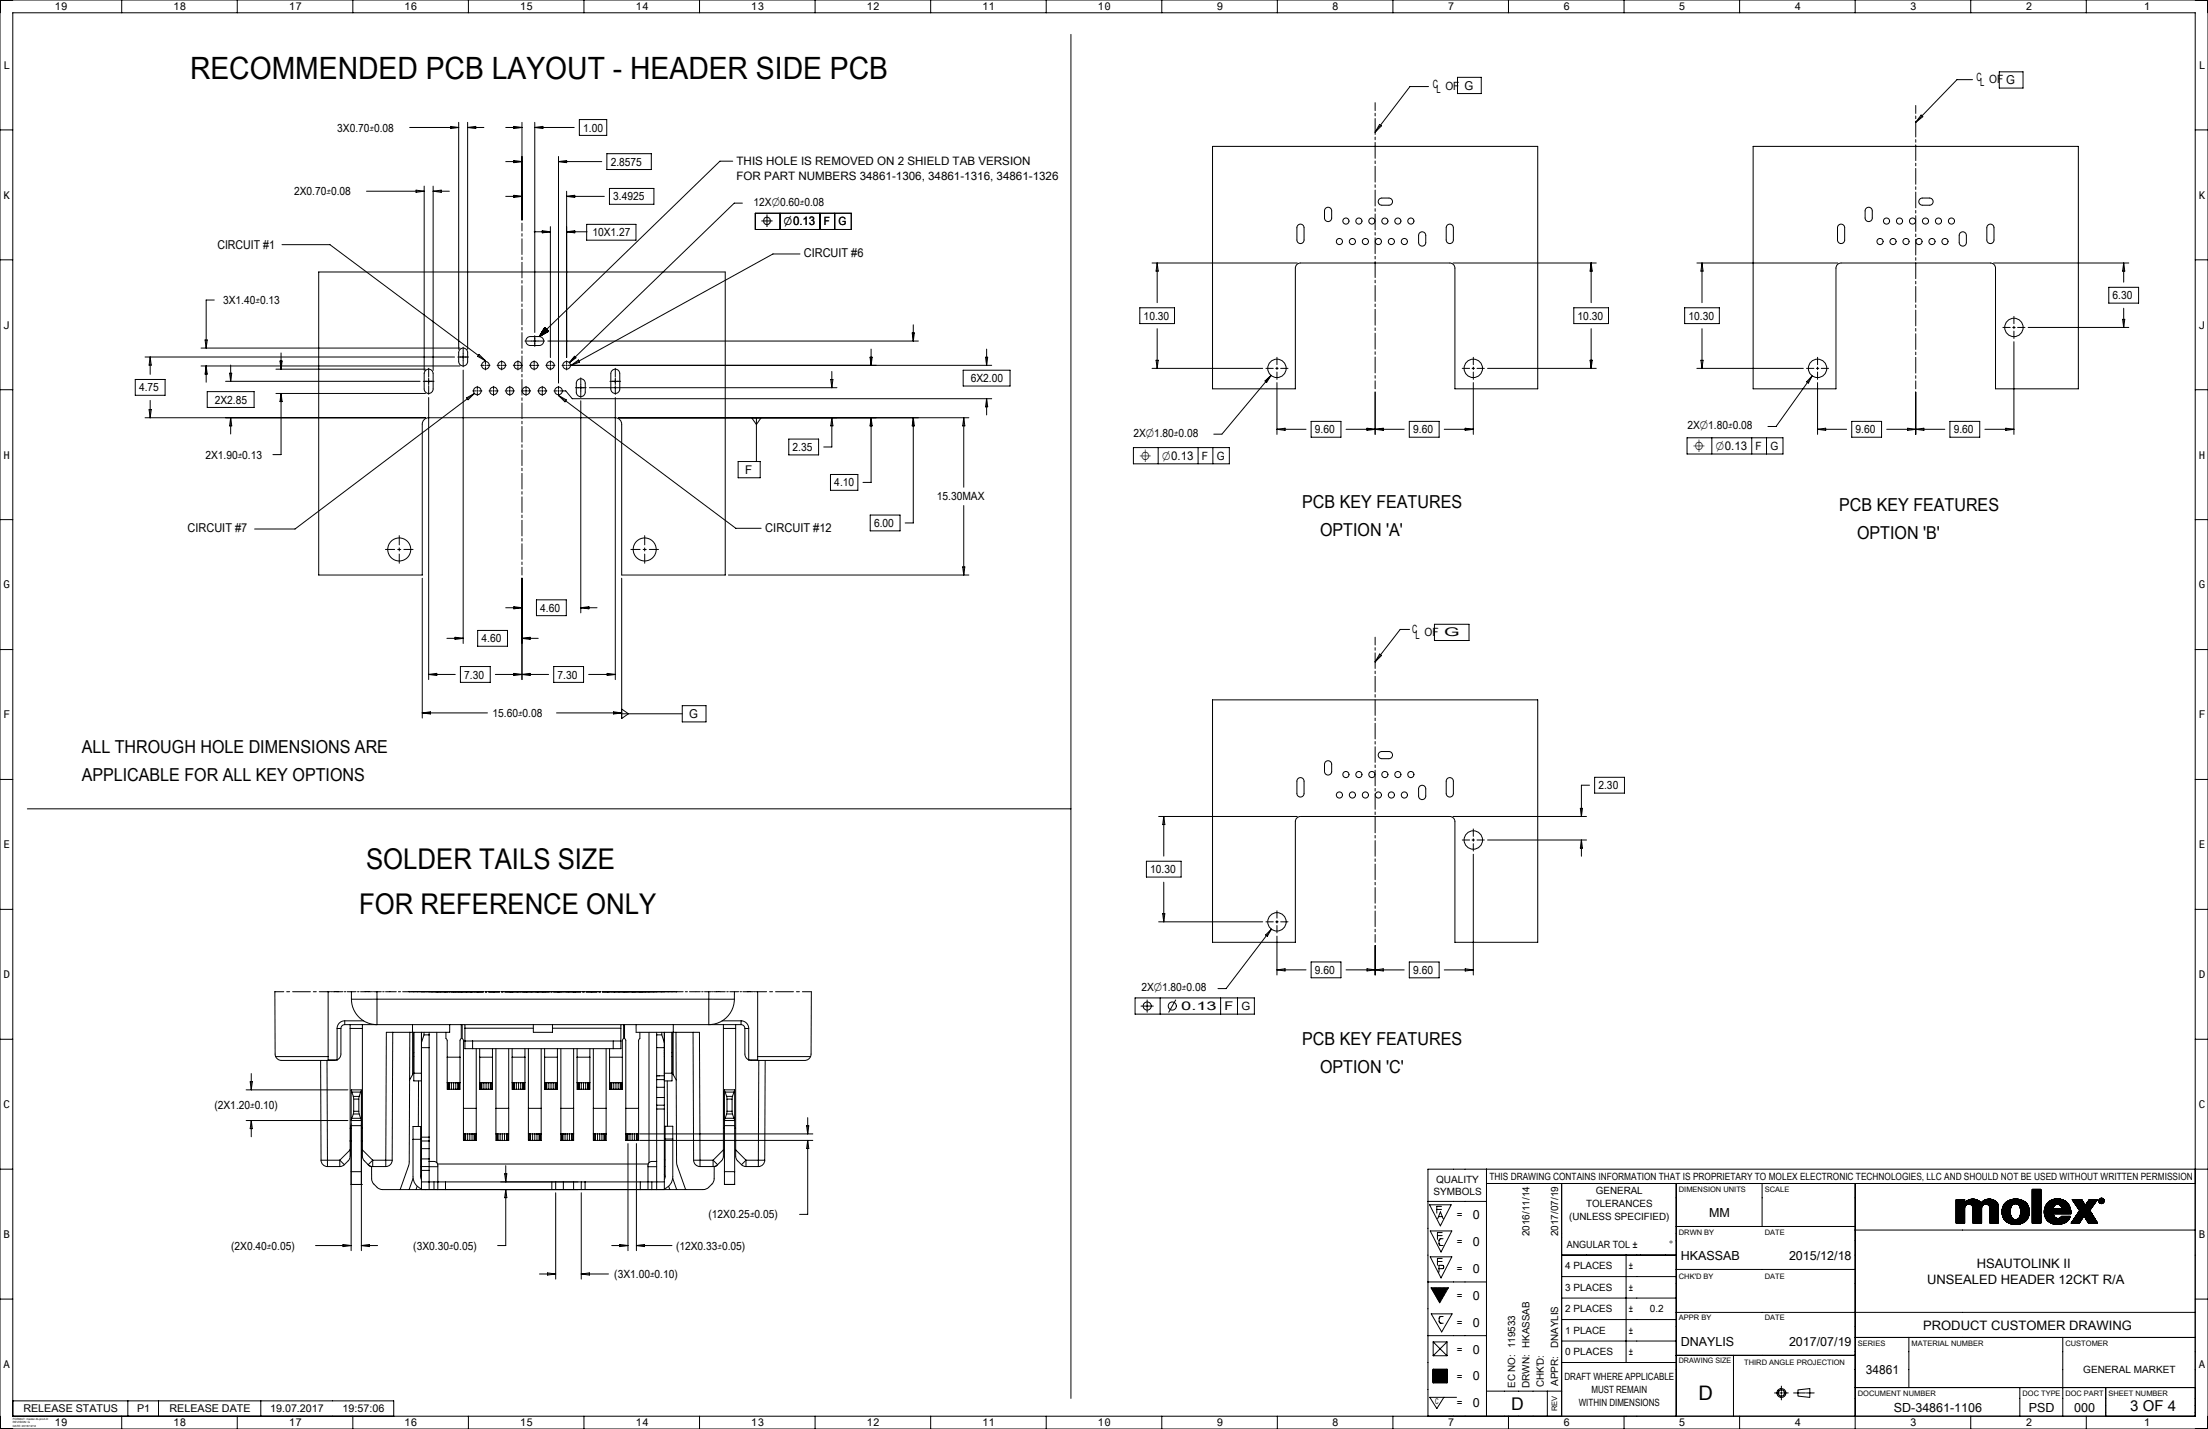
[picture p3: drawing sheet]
<svg xmlns="http://www.w3.org/2000/svg" width="864mm" height="559mm" viewBox="0 0 864 559" stroke-linecap="round" stroke-linejoin="round" font-family="sans-serif">
<defs><g id="words">
<text font-size="12" x="74.3" y="30.8">RECOMMENDED PCB LAYOUT - HEADER SIDE PCB</text>
<g font-size="11.2">
<text x="143.2" y="340">SOLDER TAILS SIZE</text>
<text x="140.4" y="357.5">FOR REFERENCE ONLY</text>
</g>
<text font-size="7.8" x="664.3" y="547.5">D</text>
<g font-size="7">
<text x="509.3" y="198.6">PCB KEY FEATURES</text>
<text x="719.4" y="199.7">PCB KEY FEATURES</text>
<text x="516.3" y="209.6">OPTION 'A'</text>
<text x="726.3" y="210.6">OPTION 'B'</text>
<text x="32" y="294.5">ALL THROUGH HOLE DIMENSIONS ARE</text>
<text x="32" y="305.5">APPLICABLE FOR ALL KEY OPTIONS</text>
<text x="509.3" y="408.5">PCB KEY FEATURES</text>
<text x="516.3" y="419.5">OPTION 'C'</text>
</g>
<text font-size="6.8" x="591.1" y="551.4">D</text>
<text font-size="5.9" x="833.2" y="551.7">3 OF 4</text>
<g font-size="5.1">
<text x="773.2" y="495.7">HSAUTOLINK II</text>
<text x="753.7" y="502.2">UNSEALED HEADER 12CKT R/A</text>
<text x="752.2" y="519.9">PRODUCT CUSTOMER DRAWING</text>
</g>
<g font-size="4.9">
<text x="297.9" y="88.2">⌖</text>
<text x="445.8" y="179.8">⌖</text>
<text x="662.3" y="176">⌖</text>
<text x="576" y="476.8">0</text>
<text x="668.5" y="475.8">MM</text>
<text x="576" y="487.3">0</text>
<text x="576" y="497.8">0</text>
<text x="657.3" y="492.6">HKASSAB</text>
<text x="699.7" y="492.6">2015/12/18</text>
<text x="576" y="508.3">0</text>
<text x="576" y="518.8">0</text>
<text x="657.3" y="526.2">DNAYLIS</text>
<text x="699.7" y="526.2">2017/07/19</text>
<text x="576" y="529.3">0</text>
<text x="576" y="539.8">0</text>
<text x="729.8" y="537.4">34861</text>
<text x="576" y="550.3">0</text>
<text x="740.7" y="552.1">SD-34861-1106</text>
<text x="793.6" y="552.1">PSD</text>
<text x="811.3" y="552.1">000</text>
</g>
<g font-size="4.8">
<text x="572.8" y="35">G</text>
<text x="85" y="97.2">CIRCUIT #1</text>
<text x="314.4" y="100.4">CIRCUIT #6</text>
<text x="73.4" y="208.2">CIRCUIT #7</text>
<text x="299.3" y="207.9">CIRCUIT #12</text>
<text x="269.6" y="280.7">G</text>
</g>
<g font-size="4.7">
<text x="306.6" y="88.2">⌀0.13</text>
<text x="454.5" y="179.8">⌀0.13</text>
<text x="671" y="176">⌀0.13</text>
<text x="291.5" y="185.2">F</text>
<text x="462" y="395">0.13</text>
<text x="479" y="395">F</text>
</g>
<g font-size="4.5">
<text x="288.1" y="64.7">THIS HOLE IS REMOVED ON 2 SHIELD TAB VERSION</text>
<text x="288.1" y="70.5">FOR PART NUMBERS 34861-1306, 34861-1316, 34861-1326</text>
<text x="485.6" y="395">G</text>
</g>
<g font-size="4.4">
<text x="560.5" y="34.2">C</text>
<text x="773.1" y="31.6">C</text>
<text x="774.4" y="33.7">L OF G</text>
<text x="561.8" y="36.4">L OF</text>
<text x="131.9" y="51.4">3X0.70</text>
<text x="228.1" y="51.4">1.00</text>
<text x="238.9" y="64.8">2.8575</text>
<text x="115" y="76.4">2X0.70</text>
<text x="239.9" y="78.4">3.4925</text>
<text x="294.7" y="80.4">12X⌀0.60</text>
<text x="322.2" y="88.2">F</text>
<text x="328" y="88.2">G</text>
<text x="231.7" y="92.4">10X1.27</text>
<text x="87.3" y="118.9">3X1.40</text>
<text x="826.3" y="117">6.30</text>
<text x="447.3" y="125">10.30</text>
<text x="617.1" y="125">10.30</text>
<text x="660.4" y="125">10.30</text>
<text x="379.7" y="149.4">6X2.00</text>
<text x="54.4" y="153.1">4.75</text>
<text x="84" y="157.8">2X2.85</text>
<text x="660" y="167.8">2X⌀1.80</text>
<text x="443.3" y="170.8">2X⌀1.80</text>
<text x="514.3" y="169.5">9.60</text>
<text x="552.7" y="169.5">9.60</text>
<text x="725.8" y="169.5">9.60</text>
<text x="764.2" y="169.5">9.60</text>
<text x="80.3" y="179.4">2X1.90</text>
<text x="310" y="176.4">2.35</text>
<text x="470.1" y="179.8">F</text>
<text x="475.9" y="179.8">G</text>
<text x="686.7" y="176">F</text>
<text x="692.4" y="176">G</text>
<text x="326.3" y="190.2">4.10</text>
<text x="366.4" y="195.7">15.30MAX</text>
<text x="341.9" y="206.1">6.00</text>
<text x="211.3" y="239.2">4.60</text>
<text x="188.3" y="251.2">4.60</text>
<text x="552.3" y="247.7">C</text>
<text x="553.7" y="249.8">L OF G</text>
<text x="181.6" y="265.3">7.30</text>
<text x="218.1" y="265.3">7.30</text>
<text x="192.6" y="280.4">15.60</text>
<text x="625.2" y="308.6">2.30</text>
<text x="449.9" y="341.5">10.30</text>
<text x="514.3" y="380.8">9.60</text>
<text x="552.7" y="380.9">9.60</text>
<text x="446.4" y="387.6">2X⌀1.80</text>
<text x="83.9" y="433.8">(2X1.20</text>
<text x="277.1" y="476.5">(12X0.25</text>
<text x="90.4" y="488.7">(2X0.40</text>
<text x="161.7" y="488.7">(3X0.30</text>
<text x="264.4" y="488.7">(12X0.33</text>
<text x="240.3" y="499.8">(3X1.00</text>
</g>
<g font-size="4.2">
<text x="21.4" y="4">19</text>
<text x="67.8" y="4">18</text>
<text x="113" y="4">17</text>
<text x="158.2" y="4">16</text>
<text x="203.4" y="4">15</text>
<text x="248.6" y="4">14</text>
<text x="293.8" y="4">13</text>
<text x="339" y="4">12</text>
<text x="384.2" y="4">11</text>
<text x="429.4" y="4">10</text>
<text x="475.9" y="4">9</text>
<text x="521.1" y="4">8</text>
<text x="566.3" y="4">7</text>
<text x="611.5" y="4">6</text>
<text x="656.7" y="4">5</text>
<text x="701.9" y="4">4</text>
<text x="747.1" y="4">3</text>
<text x="792.3" y="4">2</text>
<text x="838.7" y="4">1</text>
<text x="1.4" y="26.9">L</text>
<text x="860" y="26.9">L</text>
<text x="1.4" y="77.7">K</text>
<text x="860" y="77.7">K</text>
<text x="1.4" y="128.5">J</text>
<text x="860" y="128.5">J</text>
<text x="1.4" y="179.3">H</text>
<text x="860" y="179.3">H</text>
<text x="1.4" y="230.1">G</text>
<text x="860" y="230.1">G</text>
<text x="1.4" y="280.9">F</text>
<text x="860" y="280.9">F</text>
<text x="1.4" y="331.7">E</text>
<text x="860" y="331.7">E</text>
<text x="1.4" y="382.5">D</text>
<text x="860" y="382.5">D</text>
<text x="1.4" y="433.3">C</text>
<text x="860" y="433.3">C</text>
<text x="1.4" y="484.1">B</text>
<text x="860" y="484.1">B</text>
<text x="1.4" y="534.9">A</text>
<text x="860" y="534.9">A</text>
<text x="9.1" y="552.3">RELEASE STATUS</text>
<text x="21.4" y="557.8">19</text>
<text x="53.6" y="552.3">P1</text>
<text x="66.3" y="552.3">RELEASE DATE</text>
<text x="67.8" y="557.8">18</text>
<text x="105.7" y="552.3">19.07.2017</text>
<text x="113" y="557.8">17</text>
<text x="134" y="552.3">19:57:06</text>
<text x="158.2" y="557.8">16</text>
<text x="203.4" y="557.8">15</text>
<text x="248.6" y="557.8">14</text>
<text x="293.8" y="557.8">13</text>
<text x="339" y="557.8">12</text>
<text x="384.2" y="557.8">11</text>
<text x="429.4" y="557.8">10</text>
<text x="475.9" y="557.8">9</text>
<text x="521.1" y="557.8">8</text>
<text x="566.3" y="557.8">7</text>
<text x="611.5" y="557.8">6</text>
<text x="656.7" y="557.8">5</text>
<text x="701.9" y="557.8">4</text>
<text x="747.1" y="557.8">3</text>
<text x="792.3" y="557.8">2</text>
<text x="838.7" y="557.8">1</text>
</g>
<g font-size="3.9">
<text x="144.6" y="51.4">±0.08</text>
<text x="127.7" y="76.4">±0.08</text>
<text x="312.9" y="80.4">±0.08</text>
<text x="99.9" y="118.9">±0.13</text>
<text x="675.9" y="167.8">±0.08</text>
<text x="459.2" y="170.8">±0.08</text>
<text x="93" y="179.4">±0.13</text>
<text x="202.6" y="280.4">±0.08</text>
<text x="462.3" y="387.6">±0.08</text>
<text x="97.9" y="433.8">±0.10)</text>
<text x="582.6" y="461.4">THIS DRAWING CONTAINS INFORMATION THAT IS PROPRIETARY TO MOLEX ELECTRONIC TECHNOLOGIES, LLC AND SHOULD NOT BE USED WITHOUT WRITTEN PERMISSION</text>
<text x="560.7" y="467.4">SYMBOLS</text>
<text x="561.7" y="462.4">QUALITY</text>
<text x="624.2" y="467">GENERAL</text>
<text x="620.3" y="472">TOLERANCES</text>
<text x="293.3" y="476.5">±0.05)</text>
<text x="569.8" y="476.4">=</text>
<text x="613.7" y="477">(UNLESS SPECIFIED)</text>
<text x="598.2" y="483.4" transform="rotate(-90 598.2 483.4)">2016/11/14</text>
<text x="609.4" y="483.4" transform="rotate(-90 609.4 483.4)">2017/07/19</text>
<text x="104.4" y="488.7">±0.05)</text>
<text x="175.6" y="488.7">±0.05)</text>
<text x="280.6" y="488.7">±0.05)</text>
<text x="569.8" y="486.9">=</text>
<text x="612.8" y="488">ANGULAR TOL ±</text>
<text x="652.8" y="488">°</text>
<text x="569.8" y="497.5">=</text>
<text x="612.2" y="496.4">4 PLACES</text>
<text x="637" y="496.4">±</text>
<text x="254.3" y="499.8">±0.10)</text>
<text x="569.8" y="508">=</text>
<text x="612.2" y="504.8">3 PLACES</text>
<text x="637" y="504.8">±</text>
<text x="612.2" y="513.2">2 PLACES</text>
<text x="637" y="513.2">±</text>
<text x="645.3" y="513.2">0.2</text>
<text x="569.8" y="518.4">=</text>
<text x="612.2" y="521.6">1 PLACE</text>
<text x="637" y="521.6">±</text>
<text x="609.4" y="527.2" transform="rotate(-90 609.4 527.2)">DNAYLIS</text>
<text x="569.8" y="528.9">=</text>
<text x="612.2" y="530">0 PLACES</text>
<text x="637" y="530">±</text>
<text x="569.8" y="539.4">=</text>
<text x="611.9" y="539.8">DRAFT WHERE APPLICABLE</text>
<text x="814.8" y="537">GENERAL MARKET</text>
<text x="592.6" y="542.8" transform="rotate(-90 592.6 542.8)">EC NO: 119533</text>
<text x="598.2" y="542.8" transform="rotate(-90 598.2 542.8)">DRWN: HKASSAB</text>
<text x="603.8" y="542.5" transform="rotate(-90 603.8 542.5)">CHK'D:</text>
<text x="609.4" y="542" transform="rotate(-90 609.4 542)">APPR:</text>
<text x="622.4" y="544.7">MUST REMAIN</text>
<text x="569.8" y="550">=</text>
<text x="617.5" y="549.7">WITHIN DIMENSIONS</text>
</g>
<text font-size="3.1" x="561.3" y="549.2">C</text>
<g font-size="2.9">
<text x="656.6" y="466">DIMENSION UNITS</text>
<text x="690.2" y="466">SCALE</text>
<text x="656.6" y="482.8">DRWN BY</text>
<text x="690.2" y="482.8">DATE</text>
<text x="656.6" y="500.3">CHK'D BY</text>
<text x="690.2" y="500.3">DATE</text>
<text x="656.6" y="516.4">APPR BY</text>
<text x="690.2" y="516.4">DATE</text>
<text x="726.6" y="526.2">SERIES</text>
<text x="747.6" y="526.1">MATERIAL NUMBER</text>
<text x="807.8" y="526.2">CUSTOMER</text>
<text x="656.6" y="533.2">DRAWING SIZE</text>
<text x="682.2" y="533.9">THIRD ANGLE PROJECTION</text>
<text x="726.7" y="545.8">DOCUMENT NUMBER</text>
<text x="791" y="545.8">DOC TYPE</text>
<text x="807.8" y="545.8">DOC PART</text>
<text x="824.7" y="545.8">SHEET NUMBER</text>
<text x="609.1" y="551.8" transform="rotate(-90 609.1 551.8)">REV</text>
</g>
<g font-size="1.1">
<text x="5" y="555.2">FORMAT: master-tb-prod-D</text>
<text x="5" y="556.6">REVISION: G</text>
<text x="5" y="558.1">DATE: 2015/12/14</text>
</g>
</g></defs>
<g fill="none" stroke="#000" stroke-width=".39">
<path d="M0 0h863.6v558.8h-863.6zM47.6 0v5M92.8 0v5M138 0v5M183.2 0v5M228.4 0v5M273.6 0v5M318.8 0v5M364 0v5M409.2 0v5M454.4 0v5M499.6 0v5"/>
<path d="M544.8 0v5M590 0v5M635.2 0v5M680.4 0v5M725.6 0v5M770.8 0v5M816 0v5M5 5h853.6v548.8h-853.6zM418.9 13.4v533.4M558.7 33.8h-7.2l-13.7 17.9M570.1 30.2h9.3v6.4h-9.3zM771.5 31.1h-6.1l-16.1 16.7"/>
<path d="M782 28.1h9.3v6.3h-9.3zM0 50.8h5M160.2 49.9h19.2M176.2 49.4l3.2 .5-3.2 .4zM179.4 47.9v88.7M182.9 47.9v88.7M182.9 49.9h6.4M182.9 49.9l3.2-.5v.9zM197.8 49.9h6.4M201 49.4l3.2 .5-3.2 .4zM204.2 47.9v38.1M209.2 47.9v82.1"/>
<path d="M209.2 49.9h15.4M209.2 49.9l3.1-.5v.9zM226.6 46.8h10.7v6.1h-10.7zM474.2 57.2h127.2v94.8h-32.4v-47.2l-.5-1.4-1.5-.6h-58.4l-1 .3-.7 .7-.3 1v47.2h-32.4zM537.8 40.1v3.1M537.8 44.3v1M537.8 46.4v6.2M537.8 53.6v1M537.8 55.7v6.2M539.6 48.6l.7 .6-2.5 2.5zM685.7 57.2h127.2v94.8h-32.4v-47.2l-.6-1.4-1.4-.6h-58.4l-1 .3-.7 .7-.3 1v47.2h-32.4zM749.3 41.3v3"/>
<path d="M749.3 45.4v1M749.3 47.4v6.2M749.3 54.6v1M749.3 56.6v6.2M751.4 45l.7 .6-2.8 2.2zM858.6 50.8h5M143.4 74.8h22.5M162.7 74.4l3.2 .4-3.2 .4zM165.9 72.8v72.1M169.4 72.8v72.1M169.4 74.8l3.2-.4v.8zM169.4 74.8h6.4"/>
<path d="M197.8 63.2h6.4M197.8 76.8h6.4M201 62.8l3.2 .4-3.2 .4zM201 76.4l3.2 .4-3.2 .4zM218.4 63.2l3.2-.4v.8zM218.4 61.2v88.6M218.4 63.2h17M221.6 74.8v65M221.6 76.8h14.8M221.6 76.8l3.2-.4v.8zM237.4 60.1h17.3v6.2h-17.3zM238.4 73.7h17.4v6.2h-17.4z"/>
<path d="M286.6 63h-5l-70.7 68.6M290.4 79.4h-3.2l-64.5 62.4M537.8 62.9v1.1M537.8 65v6.2M537.8 72.3v1M537.8 74.3v6.3M539.6 77.7l.8-.3h2.8a1.4 1.4 0 0 1 1.4 1.4 1.4 1.4 0 0 1-1.4 1.4h-2.8a1.4 1.4 0 0 1-1.3-.9 1.4 1.4 0 0 1 .5-1.6zM749.3 63.8v1.1M749.3 65.9v6.1M749.3 73.1v1M749.3 75.1v6.2M750.8 78l1.1-.6h2.8a1.4 1.4 0 0 1 1.4 1.4 1.4 1.4 0 0 1-1.4 1.4h-2.8l-.8-.2-.6-1.2z"/>
<path d="M110.3 95.7h18.7l60.9 45.4M204.2 87.3v3M204.2 91.3v1.1M204.2 93.4v6.1M208.9 90.6h6.4M212.1 90.2l3.2 .4-3.2 .5zM215.3 88.6v51.2M221.6 90.6h8M221.6 90.6l3.2-.4v.9zM229.5 87.7h19.2v6.2h-19.2zM295.4 83.4h37.5v6.3h-37.5zM305.1 83.4v6.3"/>
<path d="M312.9 99.3h-10.6l-78.9 43.6M320.7 83.4v6.3M326.5 83.4v6.3M507.8 87.9l1.3-.2 .9 .9v5.2a1.4 1.4 0 0 1-1.4 1.4 1.4 1.4 0 0 1-1.4-1.4v-4.8zM518.6 81.3l.8-.3 1.2 .6 .2 .8v2.8a1.4 1.4 0 0 1-1.4 1.4 1.4 1.4 0 0 1-1.4-1.4v-2.8zM537.8 81.6v1M537.8 83.7v6.2M537.8 90.9v1M537.8 93v6.2M555.4 90.9l.8-.3 1.2 .6 .2 .8v2.8a1.4 1.4 0 0 1-1.4 1.4 1.4 1.4 0 0 1-1.4-1.4v-2.8zM566.2 87.9l1.3-.2 .9 .9v5.2a1.4 1.4 0 0 1-1.4 1.4 1.4 1.4 0 0 1-1.4-1.4v-4.8zM719 88.2a1.4 1.4 0 0 1 1.5-.5 1.4 1.4 0 0 1 1 1.3v4.8a1.4 1.4 0 0 1-1.4 1.4 1.4 1.4 0 0 1-1.4-1.4v-4.8z"/>
<path d="M729.8 81.6a1.4 1.4 0 0 1 1.5-.5 1.4 1.4 0 0 1 1 1.3v2.8a1.4 1.4 0 0 1-1.4 1.4 1.4 1.4 0 0 1-1.4-1.4v-2.8zM749.3 82.3v1M749.3 84.3v6.2M749.3 91.5v1.1M749.3 93.6v6.1M766.9 90.9l.8-.3 1.1 .6 .3 .8v2.8a1.4 1.4 0 0 1-1.4 1.4 1.4 1.4 0 0 1-1.4-1.4v-2.8zM777.4 88.2a1.4 1.4 0 0 1 1.5-.5 1.4 1.4 0 0 1 1 1.3v4.8a1.4 1.4 0 0 1-1.4 1.4 1.4 1.4 0 0 1-1.4-1.4v-4.8zM0 101.6h5M83.8 117.3h-3.2v18.8M124.7 106.4h159v118.5h-40.5v-59l-.6-1.6-.8-.7-1.1-.2h-73l-1.1 .2-1.2 1.2-.2 1.1v59h-40.5zM204.2 100.5v1M204.2 102.6v6.1"/>
<path d="M204.2 109.7v1M204.2 111.7v6.1M204.2 118.9v1M450.6 102.8h56.8M452.6 102.8l.4 3.2h-.8zM452.6 102.8v15.6M537.8 100.2v1.1M537.8 102.3v6.2M537.8 109.6v1M537.8 111.6v6.3M537.8 118.9v1M568.3 102.8h56"/>
<path d="M622.3 102.8v15.6M622.3 102.8l.5 3.2h-.9zM663.7 102.8h55.1M665.7 102.8l.4 3.2h-.8zM665.7 102.8v15.6M749.3 100.8v1M749.3 102.8v6.2M749.3 110v1M749.3 112v6.2M749.3 119.2v1M779.7 102.8h52.9M824.8 112.4h11.7v6.1h-11.7z"/>
<path d="M830.6 102.8l.4 3.2h-.8zM830.6 102.8v7.6M858.6 101.6h5M56.7 139.6h121.1M58.7 139.6l.5 3.2h-.9zM58.7 139.6v6.8M78.6 136.1h101.3M80.2 132.9h.9l-.5 3.2zM109.9 138v6.4M179.1 139.6h4.2M179.9 136.6a1.75 1.75 0 0 1 1.9-.4 1.75 1.75 0 0 1 1.1 1.7v3.5a1.75 1.75 0 0 1-1.7 1.7 1.75 1.75 0 0 1-1.8-1.7v-3.5zM181.2 135.8v7.7"/>
<path d="M187.3 138.6l2.6 2.5-3.1-1.8zM204.2 120.9v6.1M204.2 128v1.1M204.2 130.1v6.1M204.2 137.2v1M204.2 139.2v6.2M205.3 133.4h7.7M206.2 132.1l1.2-.5h3.5a1.75 1.75 0 0 1 1.8 1.8 1.75 1.75 0 0 1-1.8 1.7h-3.5a1.75 1.75 0 0 1-1.6-1.1 1.75 1.75 0 0 1 .4-1.9zM209.2 131.3v4.2M211.3 130.9l2.3-2.2-2.4 2.4M213 128.1l1.5 1.5M213 128.1l-2.1 3.5"/>
<path d="M213 128.1l-.1 .1M213.1 128.2l-.4 .4M213.2 128.2l-.7 .7M213.3 128.3l-1 1M213.4 128.4l-1.3 1.2M213.4 128.5l-1.5 1.4M213.5 128.5l-1.8 1.8M213.6 128.6l-2.1 2M213.8 128.9l-2.9 2.7M213.9 128.9l-2.7 2.5M214 129l-2.4 2.2M214 129.1l-2.1 1.9"/>
<path d="M214.1 129.2l-1.8 1.6M214.2 129.2l-1.6 1.5M214.2 129.3l-1.2 1.2M214.3 133.4h144.9M214.3 129.4l-1 .9M214.4 129.4l-.8 .7M214.4 129.5l-.4 .4M214.5 129.6l-.2 .1M214.5 129.6l-3.6 2M224.7 139.3l.6 .6-2.6 1.9zM340.3 139.7h.8l-.4 3.2zM340.7 136.5v6.4"/>
<path d="M356.8 130.2h.8l-.4 3.2zM357.2 127v6.4M385.5 139.7h.8l-.4 3.2zM385.9 136.5v6.4M445.8 120.4h13.6v6.1h-13.6zM452.6 128.5v15.5M499.4 139.7v2.9M537.8 121v6.2M537.8 128.2v1.1M537.8 130.3v6.2M537.8 137.5v1.1M537.8 139.6v6.2"/>
<path d="M576.2 139.7v2.9M615.5 120.4h13.6v6.1h-13.6zM622.3 128.5v15.5M658.9 120.4h13.6v6.1h-13.6zM665.7 128.5v15.5M710.9 139.7v2.9M749.3 121.3v6.1M749.3 128.5v1M749.3 130.5v6.2M749.3 137.7v1M749.3 139.7v6.2M783.4 128h2.9"/>
<path d="M787.2 128h1M787.7 123.7v2.9M787.7 127.6v.9M787.7 129.5v2.9M787.7 133.6v36.3M789.1 128h2.9M793.3 128h39.3M830.2 124.9h.8l-.4 3.1zM830.6 120.5v7.5M0 152.4h5M52.9 148.4h11.7v6.2h-11.7zM58.7 156.6v6.8"/>
<path d="M78.6 143.1h101.3M80.6 143.1v6.4M80.6 143.1l.5 3.2h-.9zM81.1 153.1h18.3v6.2h-18.3zM88.2 149.1h76.1M89.8 145.9h.8l-.4 3.2zM90.2 142.8v6.3M107.9 153.9h58.5M107.9 144.4h58.5M109.5 141.2h.8l-.4 3.2zM109.9 153.9v23.9h-3.2M109.9 153.9l.4 3.1h-.8z"/>
<path d="M165.6 149.1h4.2M166.4 144.9a1.75 1.75 0 0 1 1.9-.4 1.75 1.75 0 0 1 1.1 1.6v6a1.75 1.75 0 0 1-1.7 1.8 1.75 1.75 0 0 1-1.8-1.8v-6zM167.7 144v3.4M167.7 147.8v2.6M167.7 150.8v3.4M167.7 155.5v110.2M181.2 144.7v106.9M182.5 155.6l3.1-1.8-2.6 2.5zM184.9 152.9h1.2M185.6 153.8l-70.2 53.1h-15.8M186.5 152.9h.4M186.7 151.1v1.2"/>
<path d="M186.7 152.7v.4M186.7 153.5v1.2M187.3 152.9h1.2M188.1 142.9h1.2M189.7 142.9h.4M189.9 141.1v1.2M189.9 142.7v.4M189.9 143.5v1.2M190.5 142.9h1.2M191.2 152.9h1.2M192.8 152.9h.4M193 151.1v1.2"/>
<path d="M193 152.7v.4M193 153.5v1.2M193.6 152.9h1.2M194.4 142.9h1.2M196 142.9h.4M196.2 141.1v1.2M196.2 142.7v.4M196.2 143.5v1.2M196.8 142.9h1.2M197.6 152.9h1.2M199.2 152.9h.4M199.4 151.1v1.2"/>
<path d="M199.4 152.7v.4M199.4 153.5v1.2M200 152.9h1.2M200.8 142.9h1.2M202.4 142.9h.4M202.6 141.1v1.2M202.6 142.7v.4M202.6 143.5v1.2M203.2 142.9h1.2M203.9 152.9h1.2M204.2 146.4v1M204.2 148.4v6.1"/>
<path d="M204.2 155.6v1M204.2 157.6v6.1M205.5 152.9h.4M205.7 151.1v1.2M205.7 152.7v.4M205.7 153.5v1.2M206.3 152.9h1.2M207.1 142.9h1.2M208.7 142.9h.4M208.9 141.1v1.2M208.9 142.7v.4M208.9 143.5v1.2"/>
<path d="M209.5 142.9h1.2M210.3 152.9h1.2M211.9 152.9h.4M212.1 151.1v1.2M212.1 152.7v.4M212.1 153.5v1.2M212.7 152.9h1.2M213.5 142.9h1.2M215.1 142.9h.4M215.3 141.1v1.2M215.3 142.7v.4M215.3 143.5v1.2"/>
<path d="M215.9 142.9h1.2M216.6 152.9h1.2M218.2 152.9h.4M218.4 154.7l3.1 1.7-.5 .7zM218.4 151.1v1.2M218.4 152.7v.4M218.4 153.5v1.2M218.4 154.7l69.4 51.9h9.9M219 152.9h2.3l2.5 3h164.1M219.8 142.9h1.2M221.4 142.9h.4M221.6 141.1v1.2"/>
<path d="M221.6 142.7v.4M221.6 143.5v1.2M222.2 142.9h165.7M223.4 142.9l2.9-2.1 .4 .8zM225.1 151.6h4.2M225.9 148.6a1.75 1.75 0 0 1 1.9-.4 1.75 1.75 0 0 1 1.1 1.7v3.5a1.75 1.75 0 0 1-1.7 1.7 1.75 1.75 0 0 1-1.8-1.7v-3.5zM227.2 147.8v7.7M227.2 156.7v83M230.5 151.6h96.9M238.6 149.1h4.2M239.4 144.9a1.75 1.75 0 0 1 1.9-.4 1.75 1.75 0 0 1 1.1 1.6v6a1.75 1.75 0 0 1-1.7 1.8 1.75 1.75 0 0 1-1.8-1.8v-6zM240.7 144v3.4"/>
<path d="M240.7 147.8v2.6M240.7 150.8v3.4M240.7 155.5v110.2M324.9 148.4h.9l-.4 3.2zM325.4 145.3v6.3M376.7 144.8h18.4v6.2h-18.4zM385.9 155.9l.4 3.2h-.8zM385.9 155.9v6.4M450.6 144h43.3M452.2 140.9h.8l-.4 3.1zM494.8 149l2.3-2.2-1.7 2.7zM495.1 144h2.9"/>
<path d="M497.1 146.8l-19.2 23h-3.2M499 144h.9M499.4 143.6v.9M499.4 145.5v2.9M499.4 149.6v20.3M500.9 144h2.9M537.8 146.9v1M537.8 148.9v3.1M537.8 153.3v16.6M571.9 144h2.9M575.8 144h.9M576.2 143.6v.9"/>
<path d="M576.2 145.5v2.9M576.2 149.6v20.3M577.7 144h2.9M581.8 144h42.5M621.9 140.9h.9l-.5 3.1zM663.7 144h41.6M665.3 140.9h.8l-.4 3.1zM706.6 144h2.9M708.8 147l-1.5 2.8-.7-.5zM708.8 147l-14.1 19.8h-3.2M710.4 144h1M710.9 143.6v.9"/>
<path d="M710.9 145.5v2.9M710.9 149.6v20.3M712.3 144h2.9M749.3 146.9v1M749.3 149v3M749.3 153.3v16.6M858.6 152.4h5M56.7 163.4h109.7M58.3 160.2h.9l-.5 3.2zM90.2 163.4l.4 3.1h-.8zM90.2 163.4v6.3M204.2 164.7v1"/>
<path d="M204.2 166.8v6.1M204.2 173.9v1M204.2 175.9v6.2M241.9 163.4h137M294 163.4l1.8 2.6 1.9-2.6M295.8 163.4v17.1M308.5 171.7h11.7v6.2h-11.7zM325.4 163.4l.4 3.1h-.9zM325.4 163.4v11.4h-3.2M340.7 163.4v25.2h-3.2M340.7 163.4l.4 3.1h-.8zM357.2 163.4v41.1h-3.2"/>
<path d="M357.2 163.4l.4 3.1h-.8zM376.9 163.4l.5 3.1h-.9zM376.9 163.4v27.1M443.3 175h37.5v6.4h-37.5zM453 175v6.4M468.6 175v6.4M474.4 175v6.4M499.4 167.9h11.4M499.4 167.9l3.2-.4v.8zM512.8 164.8h11.7v6.2h-11.7zM526.5 167.9h22.7M534.7 167.5v.8l6.3-.8v.8z"/>
<path d="M551.2 164.8h11.7v6.2h-11.7zM564.9 167.9h11.3M573.1 167.5l3.1 .4-3.1 .4zM659.8 171.2h37.6v6.3h-37.6zM669.5 171.2v6.3M685.2 171.2v6.3M690.9 171.2v6.3M710.9 167.9h11.4M710.9 167.9l3.2-.4v.8zM724.3 164.8h11.6v6.2h-11.6zM737.9 167.9h22.8M746.1 167.5l6.4 .8v-.8l-6.4 .8z"/>
<path d="M762.7 164.8h11.6v6.2h-11.6zM776.3 167.9h11.4M784.5 167.5l3.2 .4-3.2 .4zM204.2 183.1v1M204.2 185.1v6.1M204.2 192.2v1.1M204.2 194.3v6.1M288.7 180.5h8.6v6.3h-8.6zM324.8 185.5h10.7v6.2h-10.7zM376.9 197.7v27.2M0 203.2h5M150.8 214.9h3.6"/>
<path d="M155.6 214.9h1.2M156.2 209.5v3.6M156.2 214.3v1.2M156.2 216.7v3.6M158 214.9h3.6M204.2 201.4v1M204.2 203.5v6.1M204.2 210.6v1M204.2 212.6v6.1M204.2 219.8v1M246.8 214.9h3.6M251.6 214.9h1.2"/>
<path d="M252.2 209.5v3.6M252.2 214.3v1.2M252.2 216.7v3.6M254 214.9h3.6M340.4 201.4h11.6v6.2h-11.6zM858.6 203.2h5M165.2 226.1v54.7M197.8 237.7h6.4M201 237.2l3.2 .5-3.2 .4zM204.2 221.8v3.1M204.2 226.1v39.6M209.8 234.6h11.7v6.2h-11.7z"/>
<path d="M227.2 237.7h6.3M227.2 237.7l3.1-.5v.9zM243.2 226.1v54.9l2.6-1.9-2.6-1.8M284.9 224.9h94M376.5 221.7h.9l-.5 3.2zM0 254h5M174.8 249.6h6.4M178 249.2l3.2 .4-3.2 .4zM186.8 246.5h11.7v6.2h-11.7zM204.2 249.6h6.3M204.2 249.6l3.1-.4v.8zM537.8 249.2v3"/>
<path d="M537.8 253.3v1M537.8 255.3v6.1M539.6 255.8l.7 .5-2.5 2.5zM551.3 246.1h-3.7l-9.8 12.7M561 244.1h13.6v6.4h-13.6zM858.6 254h5M165.2 278.8h25.4M165.2 278.8l3.1-.4v.8zM167.7 263.7h10.4M167.7 263.7l3.1-.4v.9zM180.1 260.6h11.6v6.2h-11.6zM193.7 263.7h20.9"/>
<path d="M201 263.3v.9l6.3-.9v.9zM216.6 260.6h11.6v6.2h-11.6zM217.7 278.8h25.5M230.2 263.7h10.5M237.5 263.3l3.2 .4-3.2 .5zM240 278.4l3.2 .4-3.2 .4zM243.2 279.1h23.6M266.8 275.9h9.3v6.4h-9.3zM474.2 273.7h127.2v94.8h-32.4v-47.2l-.5-1.4-1.5-.6h-58.4l-1 .3-.7 .7-.3 1v47.2h-32.4zM537.8 262.4v1.1M537.8 264.5v6.1M537.8 271.6v1"/>
<path d="M537.8 273.6v6.2M518.3 298.1a1.4 1.4 0 0 1 1.6-.6 1.4 1.4 0 0 1 .9 1.4v2.8a1.4 1.4 0 0 1-1.4 1.4 1.4 1.4 0 0 1-1.4-1.4v-2.8zM537.8 280.8v1M537.8 282.8v6.1M537.8 290v1M537.8 292v6.1M537.8 299.1v1.1M539.6 294.1l.8-.2h2.8a1.4 1.4 0 0 1 1.4 1.4 1.4 1.4 0 0 1-1.4 1.4h-2.8a1.4 1.4 0 0 1-1.3-1 1.4 1.4 0 0 1 .5-1.6zM0 304.8h5M10.7 316.3h408.2M453.2 319.3h54.2M455.2 319.3l.4 3.2h-.8z"/>
<path d="M455.2 319.3v15.5M507.8 304.3l1.3-.2 .9 .9v5.3a1.4 1.4 0 0 1-1.4 1.4 1.4 1.4 0 0 1-1.4-1.4v-4.8zM537.8 301.2v6.1M537.8 308.3v1M537.8 310.4v6.1M537.8 317.5v1M537.8 319.5v6.2M555.1 307.7a1.4 1.4 0 0 1 1.6-.6 1.4 1.4 0 0 1 .9 1.4v2.8a1.4 1.4 0 0 1-1.4 1.4 1.4 1.4 0 0 1-1.4-1.4v-2.8zM566.2 304.3l1.3-.2 .9 .9v5.3a1.4 1.4 0 0 1-1.4 1.4 1.4 1.4 0 0 1-1.4-1.4v-4.8zM568.3 319.3h52.2M618.1 316.1h.8l-.4 3.2zM621.7 307.1h-3.2v12.2"/>
<path d="M623.7 304h11.7v6.1h-11.7zM858.6 304.8h5M448.4 336.8h13.6v6.2h-13.6zM537.8 326.7v1M537.8 328.7v6.1M537.8 335.8v1.1M537.8 337.9v6.1M571.9 328.5h2.9M575.8 328.5h.9M576.2 324.2v2.8M576.2 328v1M576.2 329.9v2.9"/>
<path d="M576.2 334v47.3M577.7 328.5h2.9M581.8 328.5h38.7M618.5 328.5l.4 3.2h-.8zM618.5 328.5v6.3M0 355.6h5M454.8 357.3h.8l-.4 3.2zM455.2 345v15.5M499.4 356.2v2.8M499.4 360v1M537.8 345v1M537.8 347.1v6.1"/>
<path d="M537.8 354.2v1M537.8 356.2v6.2M858.6 355.6h5M453.2 360.5h40.7M495.1 360.5h2.9M497.3 363.3l-1.6 2.8-.7-.5zM497.3 363.3l-17.7 23.3h-3.2M499 360.5h.9M499.4 361.9v2.9M499.4 366v15.3M499.4 379.3l3.2-.5v.9zM499.4 379.3h11.4"/>
<path d="M500.9 360.5h2.9M512.8 376.2h11.7v6.2h-11.7zM526.5 379.3h22.7M534.7 378.8v.9l6.3-.8v.8zM537.8 363.4v1M537.8 365.4v3.1M537.8 369.7v11.6M551.2 376.2h11.7v6.2h-11.7zM564.9 379.3h11.3M573.1 378.9l3.1 .4-3.1 .4zM111 387.8h-3.5l.1 24.4 .2 1M112.1 387.8h1.2"/>
<path d="M114.4 387.8h7M122.6 387.8h1.1M124.9 387.8h4.3M128.3 387.8v26.7h3.5M129.5 387.8h.3M130.1 387.8h1.1M131.3 387.8h.1M131.5 387.8h2.6M134.7 387.8h.5M134.8 399.2v1.5M134.8 399.2a3 3 0 0 0-3 3M134.8 399.2h7.4"/>
<path d="M135.8 387.8h3.4M137.4 387.8l.1 2.9M137.5 390.7a10 10 0 0 0 4.7 8.5M137.5 390.7h10M139.8 387.8h.6M141 387.8h2.3M143.5 387.8h.2M143.8 387.8h1.6M145.7 387.8h.4M146.4 387.8h2.7M147.4 387.8l.1 2.9M147.5 390.7v10a10 10 0 0 1-5.3-1.5"/>
<path d="M147.5 390.7h129.7M149.7 387.8h.5M150.8 387.8h4.2M155.8 387.8h.9M157.5 387.8h3.2M160.9 387.8h.2M161.3 387.8h1M162.5 387.8h.2M162.8 387.8h1M164 387.8h.2M164.3 387.8h.9M165.3 387.8h.1"/>
<path d="M165.5 387.8h1M166.7 387.8h.3M167.2 387.8h1M168.3 387.8h.1M168.5 387.8h1M169.7 387.8h.3M170.2 387.8h1.4M171.7 387.8h.2M172 387.8h.8M173 387.8h.2M173.3 387.8h2.1M175.7 387.8h.3"/>
<path d="M176.3 387.8h1.3M177.7 387.8h.2M178 387.8h.7M178.8 387.8h.1M179.1 387.8h.7M179.9 387.8h.1M180.1 387.8h1.3M181.6 387.8h.2M182 387.8h1.1M183.3 387.8h.2M183.7 387.8h1.4M185.4 387.8h.3"/>
<path d="M186 387.8h3.1M189.8 387.8h.6M191.1 387.8h4.4M196.1 387.8h.7M197.5 387.8h3.6M201.3 387.8h.2M201.7 387.8h1.5M203.5 387.8h.3M204.1 387.8h2.6M206.9 387.8h.2M207.2 387.8h1.4M208.8 387.8h.3"/>
<path d="M209.3 387.8h1.8M211.2 387.8h.2M211.6 387.8h3.3M215.5 387.8h.5M216.5 387.8h3.5M220.4 387.8h.4M221.2 387.8h1.8M223.2 387.8h.2M223.6 387.8h3.6M227.9 387.8h.6M229.2 387.8h4.4M234.2 387.8h.7"/>
<path d="M235.6 387.8h3.1M239 387.8h.3M239.5 387.8h1.5M241.2 387.8h.2M241.6 387.8h1.1M242.9 387.8h.2M243.3 387.8h1.3M244.7 387.8h.1M244.9 387.8h1M246.2 387.8h.2M246.7 387.8h1M247.8 387.8h.1"/>
<path d="M248 387.8h1M249.2 387.8h.2M249.6 387.8h2.1M251.8 387.8h.1M252 387.8h.9M253 387.8h.2M253.4 387.8h1.1M254.7 387.8h.3M255.2 387.8h1M256.3 387.8h.1M256.5 387.8h1M257.7 387.8h.3"/>
<path d="M258.2 387.8h1M259.3 387.8h.1M259.5 387.8h.8M260.5 387.8h.2M260.8 387.8h1M262 387.8h.2M262.3 387.8h1.1M263.6 387.8h.2M264 387.8h3.2M268 387.8h.9M269.7 387.8h4.2M274.4 387.8h.6"/>
<path d="M275.6 387.8h2.7M277.2 390.7v10a10 10 0 0 0 5.3-1.5M277.2 390.7h10M277.2 387.8v2.9M278.6 387.8h.4M279.3 387.8h1.6M281 387.8h.2M281.4 387.8h2.2M282.5 399.2h7.3M284.2 387.8h.6M285.4 387.8h3.5M287.2 390.7a10 10 0 0 1-4.7 8.5"/>
<path d="M287.2 387.8v2.9M289.5 387.8h.5M289.8 399.2v1.5M289.8 399.2a3 3 0 0 1 3 3M290.6 387.8h2.5M293.2 387.8h.1M293.4 387.8h1.2M294.9 387.8h.3M295.5 387.8h4.3M296.3 387.8v26.7h-3.5M301 387.8h1.2M303.3 387.8h7"/>
<path d="M311.5 387.8h1.2M313.8 387.8h3.5l-.1 24.4-.2 1M444 390.2h46.6v6.4h-46.6zM446.3 393.4h4.8M448.7 391v4.8M453.8 390.2v6.4M459.8 391l-2.7 4.8M477.4 390.2v6.4M484 390.2v6.4M0 406.4h5M98.3 419.8v6.4M107.8 413.2l.9 1.1 1.4 .4h20.7l1.1-.2"/>
<path d="M107.8 413.2h20.5M125.4 414.7l.2 39M127.9 414.7l.2 39M131.8 414.5h.1M131.8 402.2v12.3M133.3 402.2v10.5l-.7 1.2-.7 .6M133.3 402.2h-1.5M134.8 400.7l-.8 .3-.7 1.2M134.8 400.7h155M136.9 400.7v51.4l-.4 1.5-1.8 1.8M136.9 402.2h4.8M141.7 400.7v51.4l.8 1.8 1.9 2 .9 .3"/>
<path d="M153.6 403.7l-.2 50M160.3 403.7l-.3 51-3.5 10.5M161.3 400.7l.1 3M161.4 403.7v16.5M161.8 403.7v19h3M161.8 419.7h3M161.8 419.5l-1.6 2.8M164.8 409.7h3M164.8 403.7v61.5M165.8 403.7v1M165.8 404.7h2M165.8 404.7l-1 3"/>
<path d="M167.8 403.7v61.5M170.8 403.7v51M174.9 413.4h5M175.9 400.7v3h-24.8l-.2 50M180.4 400.7v5.4l-.5 .9v18.9h-5v-18.9l-.5-.9v-2.4M180.8 400.7v5.4l.5 .9v38.9h5v-35.8M181.8 400.7v9.4h61l.1-9.4M181.8 402.1h26.8M181.8 407.1h61M184.8 407.1v3M187.6 413.4h5M187.6 410.1v15.8h5v-15.8"/>
<path d="M194 410.1v35.8h5v-35.8M200.3 410.1v15.8h5v-15.8M200.3 413.4h5M206.7 410.1v35.8h5v-35.8M208.6 400.7v3h7.5v-3M213 413.4h5M213 410.1v15.8h5v-15.8M216.1 402.1h26.7M219.4 410.1v35.8h5v-35.8M225.7 413.4h5M225.7 410.1v15.8h5v-15.8M232.1 410.1v35.8h5v-35.8"/>
<path d="M238.4 413.4h5M239.8 407.1v3M243.9 400.7v5.4l-.5 .9v18.9h-5v-15.8M244.3 400.7v5.4l.5 .9v38.9h5v-38.9l.5-.9v-2.4M248.8 400.7v3h24.8l.2 50M253.8 403.7v51M256.8 403.7v61.5M256.8 409.7h3M256.8 404.7h2M258.8 403.7v1M258.8 404.7l1 3M259.8 403.7v61.5"/>
<path d="M259.8 419.7h3M262.8 403.7v19h-3M262.8 419.5l1.7 2.8M263.3 400.7v19.5M264.4 403.7l.1 18.6M271.1 403.7l.2 50M282.9 400.7v51.4l-.7 1.8-2 2-.9 .3M282.9 402.2h4.8M287.7 400.7v51.4l.5 1.5 1.8 1.8M289.8 400.7l1.3 .6 .2 .9M291.3 402.2l.1 10.5 .6 1.2 .8 .6M291.3 402.2h1.5"/>
<path d="M292.8 414.5h.1M292.8 402.2v12.3M296.3 413.2h20.7M296.8 414.7l-.2 39M299.3 414.7l-.2 39M317 413.2l-.9 1.1-1.4 .4h-20.9l-1-.2M858.6 406.4h5M96.3 426.2h39.8M96.3 438.2h39.8M97.9 423h.8l-.4 3.2zM98.3 438.2l.4 3.2h-.8zM98.3 438.2v6.3"/>
<path d="M137.3 426.4l.3 .7M137.3 438.2h4M137.6 437.3l-.3 .6M137.6 427.1h3.4M137.6 427.1l.6 1.6M137.6 437.3h3.4M138.2 428.7l.1 1.1M138.2 428.7h2.3M138.2 435.6l-.6 1.7M138.2 435.6h2.3M138.3 434.6l-.1 1M138.3 429.8h2"/>
<path d="M138.3 434.6h2M138.3 429.8v4.8M140.3 434.6l.2 1M140.3 429.8v4.8M140.5 428.7l-.2 1.1M140.5 435.6l.5 1.7M141 437.3l.3 .6M141 427.1l-.5 1.6M141.3 426.4l-.3 .7M163.7 422.7l-.1 17.8M174.9 423.4h5M175.1 423.4v2.5"/>
<path d="M175.6 423.4v2.5M175.8 423.4v2.5M176.6 423.4v2.5M177.4 423.4v2.5M178.3 423.4v2.5M179.1 423.4v2.5M179.3 423.4v2.5M179.7 423.4v2.5M181.3 433.4h5M187.6 423.4h5M187.8 423.4v2.5M188.3 423.4v2.5"/>
<path d="M188.5 423.4v2.5M189.3 423.4v2.5M190.1 423.4v2.5M191 423.4v2.5M191.8 423.4v2.5M192 423.4v2.5M192.4 423.4v2.5M194 433.4h5M200.3 423.4h5M200.5 423.4v2.5M201 423.4v2.5M201.2 423.4v2.5"/>
<path d="M202 423.4v2.5M202.8 423.4v2.5M203.7 423.4v2.5M204.5 423.4v2.5M204.7 423.4v2.5M205.1 423.4v2.5M206.7 433.4h5M213 423.4h5M213.2 423.4v2.5M213.7 423.4v2.5M213.9 423.4v2.5M214.7 423.4v2.5"/>
<path d="M215.5 423.4v2.5M216.4 423.4v2.5M217.2 423.4v2.5M217.4 423.4v2.5M217.8 423.4v2.5M219.4 433.4h5M225.7 423.4h5M225.9 423.4v2.5M226.4 423.4v2.5M226.6 423.4v2.5M227.4 423.4v2.5M228.2 423.4v2.5"/>
<path d="M229.1 423.4v2.5M229.9 423.4v2.5M230.1 423.4v2.5M230.5 423.4v2.5M232.1 433.4h5M238.4 423.4h5M238.6 423.4v2.5M239.1 423.4v2.5M239.3 423.4v2.5M240.1 423.4v2.5M240.9 423.4v2.5M241.8 423.4v2.5"/>
<path d="M242.6 423.4v2.5M242.8 423.4v2.5M243.2 423.4v2.5M244.8 433.4h5M256.8 420.7h3M256.8 422.2h3M256.8 425.2h3M256.8 429.2h3M256.8 433.7h3M256.8 432.2h3M261 422.7l.1 17.7M264.5 422.3l.1 32.4 3.6 10.5"/>
<path d="M283.3 426.4l.3 .7M283.3 426.2h4v37h-4zM283.3 438.2h4M283.6 437.3l-.3 .6M283.6 427.1h3.4M283.6 427.1l.6 1.6M283.6 437.3h3.4M284.2 428.7l.1 1.1M284.2 428.7h2.3M284.2 435.6l-.6 1.7M284.2 435.6h2.3M284.3 434.6l-.1 1"/>
<path d="M284.3 429.8v4.8M284.3 434.6h2M284.3 429.8h2M286.3 434.6l.2 1M286.3 429.8v4.8M286.5 428.7l-.2 1.1M286.5 435.6l.5 1.7M287 437.3l.3 .6M287 427.1l-.5 1.6M287.3 426.4l-.3 .7M315.9 437.1v6.3M0 457.2h5"/>
<path d="M125.6 453.7l.5 1.5 .9 .7 1.1 .3M125.6 453.7h2.5M128.1 453.7h4.8M128.1 456.2h4.8M128.1 453.7v2.5M132.9 453.7l1.8 1.7M132.9 453.7v2.5M134.7 455.4l-1.8 .8M136.9 449.7l-4 4M136.9 441.2h.4M136.9 446.2h.4M137.3 440.2h4"/>
<path d="M137.3 458.2h4M141.3 441.2h.4M141.3 446.2h.4M141.7 449.7l4.1 4M145.3 456.1l.1 4.8 .3 1.4 2.2 2.3 1.7 .6h125.5l1.7-.6 2.2-2.3 .3-1.4v-4.8M145.3 456.1l.5 .1M145.8 453.7l-1.8 1.7 1.3 .7M145.8 453.7h5.1M145.8 456.2h5.1M145.8 453.7v2.5M150.9 453.7h2.5M150.9 453.7v2.5"/>
<path d="M153.4 453.7l-.3 1.1-.6 .8-1.6 .6M161.5 445.5h3M164.5 456.2h3.3M164.8 453.6h-.3M164.8 446.2h3M164.8 459.2l-.3 .8M164.8 457.7h3M164.8 449.2h3M164.8 453.2h3M164.8 444.7h3M167.8 454.2h2.2l.8 .5M167.8 456.2h3.4"/>
<path d="M170.8 454.7l.4 .5M171.2 455.2v10M171.2 455.2h82.3M181.3 443.4h5M181.5 443.4v2.5M181.9 443.4v2.5M182.1 443.4v2.5M182.9 443.4v2.5M183.8 443.4v2.5M184.6 443.4v2.5M185.4 443.4v2.5M185.6 443.4v2.5"/>
<path d="M186.1 443.4v2.5M194 443.4h5M194.2 443.4v2.5M194.6 443.4v2.5M194.8 443.4v2.5M195.6 443.4v2.5M196.5 443.4v2.5M197.3 443.4v2.5M197.4 459h.8l-.4 3.2zM197.8 455.8v6.4M198.1 443.4v2.5M198.3 443.4v2.5"/>
<path d="M198.8 443.4v2.5M206.7 443.4h5M206.9 443.4v2.5M207.3 443.4v2.5M207.5 443.4v2.5M208.3 443.4v2.5M209.2 443.4v2.5M210 443.4v2.5M210.8 443.4v2.5M211 443.4v2.5M211.5 443.4v2.5M219.4 443.4h5"/>
<path d="M219.6 443.4v2.5M220 443.4v2.5M220.2 443.4v2.5M221 443.4v2.5M221.9 443.4v2.5M222.7 443.4v2.5M223.5 443.4v2.5M223.7 443.4v2.5M224.2 443.4v2.5M232.1 443.4h5M232.3 443.4v2.5M232.7 443.4v2.5"/>
<path d="M232.9 443.4v2.5M233.7 443.4v2.5M234.6 443.4v2.5M235.4 443.4v2.5M236.2 443.4v2.5M236.4 443.4v2.5M236.9 443.4v2.5M244.8 443.4h5M245 443.4v2.5M245.4 443.4v2.5M245.6 443.4v2.5M245.6 447.2v41.9"/>
<path d="M246.4 443.4v2.5M247.3 443.4v2.5M248.1 443.4v2.5M248.9 443.4v2.5M248.9 447.2v41.9M249.1 443.4v2.5M249.6 443.4v2.5M250.2 445.9h67.7M250.2 443.4h67.7M253.4 456.2h3.4M253.5 455.2l-.1 10M253.8 454.7l-.3 .5"/>
<path d="M256.8 454.2h-2.2l-.8 .5M259.8 453.6h.3M259.8 459.2l.3 .8M260.1 456.2h-.3M260.1 445.4h3M271.3 453.7l.5 1.5 .9 .7 1.1 .3M271.3 453.7h2.5M273.8 453.7h5.1M273.8 456.2h5.1M273.8 453.7v2.5M278.9 453.7l1.8 1.7-1.4 .7M278.9 453.7v2.5"/>
<path d="M279.3 456.1l-.4 .1M282.9 441.2h.4M282.9 446.2h.4M282.9 449.7l-4 4M283.3 440.2h4M283.3 458.2h4M287.3 441.2h.4M287.3 446.2h.4M287.7 449.7l4.1 4M290 455.4l1.8 .8M291.8 453.7l-1.8 1.7M291.8 453.7h4.8"/>
<path d="M291.8 456.2h4.8M291.8 453.7v2.5M296.6 453.7h2.5M296.6 453.7v2.5M299.1 453.7l-.2 1.1-.7 .8-1.6 .6M315.5 440.2h.8l-.4 3.2zM315.9 445.9l.4 3.2h-.8zM315.9 445.9v29h-3.2M581.4 457.2v96.6M863.6 457.2h-305.1v96.6M137.3 463.2h.1M137.3 463.2h4"/>
<path d="M141.3 463.2h.1M161.6 460.8l-1.6 4.4M163.2 463.9l-.5 1.3M164.8 461.2l-.3-1v-19.7h-3v19.7a5 5 0 0 0 3.3 4.7M164.8 462.2h95M169.7 462.2v3M174.2 462.2v3M197.8 465.2l.4 3.2h-.8zM197.8 465.2v21.9h-3.2M215.8 462.2v3M217.3 462.2v3M217.3 466.4v33.8"/>
<path d="M220.3 462.2v3M224.3 462.2v3M227.3 462.2v3M227.3 466.4v33.8M228.8 462.2v3M250.4 462.2v3M254.9 462.2v3M259.8 461.2l.3-1v-19.8h3v19.8a5 5 0 0 1-3.3 4.7M261.5 463.9l.5 1.3M263.1 460.8l1.6 4.4M558.5 469.8h22.9M559.1 471.1h8.5l-4.2 8.3z"/>
<path d="M562 472.9h1.8M562.3 476.5l1.1-2.6 1 2.6M562.7 475.7h1.4M563.8 471.8h-1.8v2.6M581.4 462.8h277.2M610.8 462.8v91M655.6 462.8v91M655.6 479.6h70M689.2 462.8v16.8M725.6 462.8v96M765.2 469.1l-.1 .1M765.3 469.1l-.2 .2"/>
<path d="M765.5 469.1l-.4 .3M765.6 469.1l-.5 .5M765.8 469.1l-.7 .6M765.9 469.1l-.8 .8M766 469.1l-.9 .9M766.2 469.1l-1.1 1.1M766.3 469.1l-1.2 1.2M766.4 469.1l-1.3 1.3M766.6 469.1l-1.5 1.5M766.7 469.1l-1.6 1.6M766.8 469.1l-1.7 1.7M767 469.1l-1.9 1.9"/>
<path d="M767.1 469.1l-2 2M767.3 469.1l-2.2 2.1M767.4 469.1l-2.3 2.3M767.6 469.1l-2.5 2.4M767.7 469.1l-2.6 2.6M767.8 469.1l-2.7 2.7M768 469.1l-2.9 2.9M768.1 469.1l-3 3M768.2 469.1l-3.1 3.1M768.4 469.1l-3.3 3.3M768.4 476.9l-1.4 1.4M768.4 476.7l-1.5 1.6"/>
<path d="M768.4 476.6l-1.7 1.7M768.4 476.4l-1.8 1.9M768.4 476.3l-2 2M768.4 476.1l-2.1 2.2M768.4 476l-2.3 2.3M768.4 475.9l-2.4 2.4M768.4 475.8l-2.5 2.5M768.4 475.6l-2.7 2.7M768.4 475.5l-2.8 2.8M768.4 475.4l-2.9 2.9M768.4 475.2l-3.1 3.1M768.4 475.1l-3.2 3.2"/>
<path d="M768.4 474.9l-3.3 3.4M768.4 474.8l-3.3 3.4M768.4 474.6l-3.3 3.4M768.4 474.5l-3.3 3.4M768.4 474.3l-3.3 3.5M768.4 474.2l-3.3 3.4M768.4 474.1l-3.3 3.4M768.4 474l-3.3 3.3M768.4 473.8l-3.3 3.4M768.4 473.7l-3.3 3.3M768.4 473.6l-3.3 3.3M768.4 473.4l-3.3 3.4"/>
<path d="M768.4 473.3l-3.3 3.3M768.4 473.1l-3.3 3.4M768.4 473l-3.3 3.4M768.4 472.8l-3.3 3.4M768.4 472.7l-3.3 3.4M768.4 472.5l-3.3 3.5M768.4 478.2v.1M768.4 478.1l-.2 .2M768.4 478l-.3 .3M768.4 477.8l-.5 .5M768.4 477.7l-.6 .6M768.4 477.6l-.7 .7"/>
<path d="M768.4 477.4l-.9 .9M768.4 477.3l-1 1M768.4 477.2l-1.1 1.1M768.4 477l-1.3 1.3M768.4 472.4l-3.3 3.4M768.4 470.2l-3.3 3.4M768.4 470.1l-3.3 3.4M768.4 470l-3.3 3.3M768.4 469.8l-3.3 3.4M768.4 469.7l-3.3 3.3M768.4 469.5l-3.3 3.4M768.4 469.4l-3.3 3.4"/>
<path d="M768.4 469.2l-3.3 3.4M768.4 469.1l-3.3 3.4M768.4 472.3l-3.3 3.4M768.5 472.1l-3.4 3.5M768.5 471.9l-3.4 3.5M768.7 471.6l-3.6 3.7M769.2 469.7l-4.1 4.1M769.5 469.5l-4.4 4.4M769.8 469.3l-4.7 4.7M770.1 469.2l-5 5M770.3 469.1l-5.2 5.2M770.5 469.1l-5.4 5.3"/>
<path d="M770.7 469l-5.6 5.6M770.8 469l-5.7 5.7M771 469l-5.9 5.8M771.2 468.9l-6.1 6.1M771.3 468.9l-6.2 6.2M771.4 471.6l2.3-2.2-2.2 2.3M771.5 468.9l-2.3 2.2M771.6 468.9l-2.1 2.1M771.7 472.5a1.64 1.64 0 0 0-1.6-1.6 1.64 1.64 0 0 0-1.7 1.6v5.8h-3.3M771.7 473l2.9-2.9-2.9 3M771.7 478.3h3.4M771.7 472.5v5.8"/>
<path d="M771.8 468.9l-2.2 2M771.9 468.9l-2 2M772 468.9l-2 2M772.1 468.9l-2 2M772.2 469l-1.9 1.9M772.4 469l-2 1.9M772.5 469l-2 1.9M772.6 469l-2 2M772.7 469.1l-2 1.9M772.8 469.1l-2 1.9M772.9 469.1l-2 2M773 469.1l-2 2"/>
<path d="M773.1 469.2l-2.1 2M773.2 469.2l-2.1 2M773.3 469.3l-2.1 2M773.4 469.3l-2.1 2.1M773.5 469.4l-2.1 2.1M773.9 469.6l-2.4 2.2M774 469.7l-2.3 2.4M774.1 469.7l-2.4 2.5M774.2 469.8l-2.5 2.5M774.3 469.9l-2.6 2.5M774.4 469.9l-2.7 2.7M774.4 470l-2.7 2.7"/>
<path d="M774.5 470l-2.8 2.8M774.7 470.2l-3 3M774.7 470.3l-3 3.1M775.1 478.3v-5.8a1.64 1.64 0 0 1 1.6-1.6 1.64 1.64 0 0 1 1.6 1.6v5.8M775.1 478.2l-.1 .1M775.1 478.1l-.2 .2M775.1 477.9l-.4 .4M775.1 477.8l-.5 .5M775.1 477.7l-.6 .6M775.1 477.5l-.8 .8M775.1 477.4l-.9 .9M775.1 477.3l-1.1 1"/>
<path d="M775.1 477.1l-1.2 1.2M775.1 477l-1.4 1.3M775.1 476.9l-1.5 1.4M775.1 476.7l-1.6 1.6M775.1 476.6l-1.8 1.7M775.1 476.4l-1.9 1.9M775.1 476.3l-2 2M775.1 476.1l-2.2 2.2M775.1 476l-2.3 2.3M775.1 475.9l-2.4 2.4M775.1 475.7l-2.6 2.6M775.1 475.6l-2.7 2.7"/>
<path d="M775.1 475.5l-2.9 2.8M775.1 475.3l-3 3M775.1 475.2l-3.2 3.1M775.1 475.1l-3.3 3.2M775.1 474.9l-3.4 3.4M775.1 474.8l-3.4 3.4M775.1 474.6l-3.4 3.5M775.1 474.5l-3.4 3.4M775.1 474.4l-3.4 3.4M775.1 474.2l-3.4 3.4M775.1 474.1l-3.4 3.4M775.1 473.9l-3.4 3.5"/>
<path d="M775.1 473.8l-3.4 3.4M775.1 473.7l-3.4 3.4M775.1 473.5l-3.4 3.5M775.1 473.4l-3.4 3.4M775.1 473.3l-3.4 3.4M775.1 473.2l-3.4 3.4M775.1 473l-3.4 3.4M775.1 472.9l-3.4 3.4M775.1 472.7l-3.4 3.4M775.1 472.6l-3.4 3.4M775.1 472.4l-3.4 3.4M775.1 472.3l-3.4 3.4"/>
<path d="M775.1 472.1l-3.4 3.5M775.2 471.9l-3.5 3.5M775.3 471.7l-3.6 3.6M775.4 469.8l-3.7 3.7M775.8 469.5l-4.1 4.1M776.2 469.3l-4.5 4.5M776.4 469.2l-4.7 4.7M776.6 469.1l-4.9 4.9M776.9 469.1l-5.2 5.1M777 469l-5.3 5.3M777.2 469l-5.5 5.5M777.3 469l-5.6 5.6"/>
<path d="M777.5 468.9l-5.8 5.9M777.7 468.9l-6 6M777.8 468.9l-6.1 6.1M778 468.9l-6.3 6.3M778.1 468.9l-2.2 2.2M778.2 468.9l-2.1 2.1M778.3 472.7l2.7-2.6-2.7 2.7M778.4 468.9l-2.1 2M778.5 468.9l-2 2M778.6 469l-2 1.9M778.8 469l-2 1.9M778.9 469l-2 1.9"/>
<path d="M779 469l-2 1.9M779 469l-1.9 1.9M779.2 469.1l-2 1.8M779.3 469.1l-2 1.9M779.4 469.1l-2 1.9M779.5 469.2l-2 1.9M779.6 469.2l-2 1.9M779.7 469.3l-2 1.9M779.8 469.3l-2 1.9M779.9 469.4l-2.1 1.9M780 469.4l-2.1 2M780.1 469.5l-2.1 2"/>
<path d="M780.3 469.6l-2.2 2M780.4 469.7l-2.2 2.2M780.5 469.7l-2.2 2.3 2.2-2.2M780.6 469.8l-2.3 2.4M780.7 469.9l-2.4 2.4M780.8 470l-2.5 2.4M780.9 470a4.2 4.2 0 0 0-6.1 .4 4.2 4.2 0 0 0-6.4 0v-1.3h-3.3v9.2M780.9 470l.6 1.6M780.9 470l-2.6 2.6M781 470.2l-2.7 2.8M781.1 470.3l-2.8 2.8M781.2 470.4l-2.9 2.8"/>
<path d="M781.2 470.4l-2.9 3M781.3 470.5l-3 3M781.3 470.6l-3 3M781.3 470.7l-3 3.1M781.4 470.8l-3.1 3.1M781.4 470.9l-3.1 3.2M781.5 471l-3.2 3.2M781.5 471.1l-3.2 3.3M781.5 471.2l-3.2 3.3M781.5 471.4l-3.2 3.2M781.5 471.5l-3.2 3.3M781.5 478.1l-.2 .2"/>
<path d="M781.5 478l-.3 .3M781.5 477.9l-.4 .4M781.5 477.7l-.6 .6M781.5 477.6l-.7 .7M781.5 477.4l-.8 .9M781.5 477.3l-1 1M781.5 477.1l-1.1 1.2M781.5 477l-1.2 1.3M781.5 476.8l-1.4 1.5M781.5 476.7l-1.5 1.6M781.5 476.6l-1.6 1.7M781.5 476.4l-1.8 1.9"/>
<path d="M781.5 476.3l-1.9 2M781.5 476.2l-2.1 2.1M781.5 476.1l-2.2 2.2M781.5 475.9l-2.4 2.4M781.5 475.8l-2.5 2.5M781.5 475.7l-2.6 2.6M781.5 475.5l-2.8 2.8M781.5 475.4l-2.9 2.9M781.5 475.2l-3 3.1M781.5 475.1l-3.1 3.2M781.5 474.9l-3.2 3.3M781.5 474.8l-3.2 3.3"/>
<path d="M781.5 474.6l-3.2 3.4M781.5 474.5l-3.2 3.3M781.5 474.4l-3.2 3.3M781.5 474.3l-3.2 3.2M781.5 474.1l-3.2 3.3M781.5 474l-3.2 3.2M781.5 473.9l-3.2 3.2M781.5 473.7l-3.2 3.3M781.5 473.6l-3.2 3.2M781.5 473.4l-3.2 3.3M781.5 473.3l-3.2 3.3M781.5 473.1l-3.2 3.3"/>
<path d="M781.5 473l-3.2 3.3M781.5 472.8l-3.2 3.4M781.5 472.7l-3.2 3.3M781.5 472.6l-3.2 3.3M781.5 472.4l-3.2 3.3M781.5 472.3l-3.2 3.3M781.5 472.2l-3.2 3.2M781.5 472.1l-3.2 3.2M781.5 471.9l-3.2 3.3M781.5 471.8l-3.2 3.2M781.5 471.6l-3.2 3.3M781.5 471.6v6.7h-3.2"/>
<path d="M784.7 470l-.7 .8M785.1 477.9l1.8-1.7-1.8 1.8M785.2 469.7l-1.5 1.6M785.5 469.6l-2 1.9M785.7 469.5l-2.3 2.2M786 469.3l-2.7 2.7M786.2 469.3l-2.9 2.9M786.3 473.8l-2.6 2.7M786.3 473.9l-2.6 2.7M786.3 473.7l-2.7 2.7M786.3 473.6l-2.7 2.7M786.3 474.1l-2.5 2.6"/>
<path d="M786.3 474.2l-2.5 2.5M786.3 473.4l-2.8 2.8M786.3 474.3l-2.4 2.6 2.4-2.4M786.3 473.2l-2.8 2.9M786.3 473.1l-2.9 2.9M786.3 474.6l-2.3 2.4M786.3 474.7l-2.2 2.4M786.3 472.9l-2.9 3M786.4 474.8l-2.3 2.3M786.4 472.7l-3 3.1M786.4 474.9l-2.2 2.3M786.4 469.2l-3.2 3.1"/>
<path d="M786.4 472.6l-3.1 3.1M786.4 475l-2.1 2.3M786.4 475.2l-2.1 2.2 2.2-2.1M786.5 472.4l-3.2 3.2M786.5 475.4l-2.1 2.1M786.5 472.2l-3.2 3.3M786.5 475.5l-2 2M786.6 475.6l-2 2M786.6 472l-3.4 3.4M786.6 475.7l-2 1.9M786.6 475.8l-1.9 1.9M786.6 469.1l-3.4 3.5"/>
<path d="M786.7 475.9l-1.9 1.9M786.7 471.7l-3.5 3.6M786.7 476l-1.8 1.8M786.8 476.1l-1.8 1.8M786.8 469.1l-3.7 3.6M786.9 476.3l-1.7 1.7M786.9 471.3l-3.7 3.9M787 469l-3.9 3.9M787.1 476.4l-1.8 1.7M787.1 469l-4 4M787.1 476.5l-1.7 1.6M787.2 476.5l-1.7 1.7"/>
<path d="M787.3 476.6l-1.7 1.6M787.3 469l-4.2 4.2M787.4 476.7l-1.7 1.6M787.4 476.7l-1.6 1.6M787.5 468.9l-4.5 4.5M787.6 476.8l-1.7 1.5M787.6 468.9l-4.6 4.6M787.6 476.8l-1.6 1.6M787.7 476.8l-1.6 1.6M787.8 468.9l-4.8 4.8M787.9 476.9l-1.7 1.6M787.9 468.9l-4.9 4.9"/>
<path d="M788 476.9l-1.7 1.6M788.1 468.9l-5.1 5M788.1 476.9l-1.7 1.6M788.2 476.9l-1.7 1.7M788.3 468.9l-5.3 5.2M788.4 476.9l-1.8 1.7M788.4 468.9l-5.4 5.3M788.5 476.9l-1.8 1.7M788.5 468.9l-5.5 5.4M788.7 468.9l-5.6 5.6M788.7 476.9l-1.9 1.8M788.8 468.9l-5.7 5.7"/>
<path d="M788.9 476.8l-2 1.9M788.9 468.9l-5.8 5.8M789 468.9l-5.9 5.9M789.1 476.8l-2.1 1.9M789.2 468.9l-6.1 6.1M789.2 471l1.7-1.6-1.6 1.6M789.3 468.9l-6.2 6.2M789.3 476.6l-2.2 2.1M789.4 469l-2.3 2.2M789.5 471.1l1.8-1.5-1.7 1.6M789.5 469l-2 1.9M789.6 469l-1.8 1.8"/>
<path d="M789.7 469l-1.8 1.8M789.9 469.1l-1.8 1.6M790 469.1l-1.7 1.6M790 471.9a1.93 1.93 0 0 0-2.3-1.1 1.93 1.93 0 0 0-1.4 2.2l.3 2.8M790 471.9a4.1 4.1 0 0 1-1.1 4.9h-1.3l-1-1M790.1 469.1l-1.7 1.6M790.2 475.1l3.2-3.2-3.2 3.3M790.2 472.6l2.2-2.2-2.2 2.3M790.2 469.1l-1.7 1.6M790.3 469.2l-1.6 1.6M790.3 474.1l2.8-2.7-2.8 2.8M790.3 473.8l2.7-2.6-2.7 2.8"/>
<path d="M790.4 469.2l-1.6 1.6 1.7-1.6M790.6 469.3l-1.7 1.5M790.7 469.3l-1.6 1.6M790.8 469.3l-1.7 1.6M791.1 469.5l-1.7 1.6M791.4 469.6l-1.8 1.7M791.5 469.7l-1.8 1.7M791.5 469.7l-1.7 1.8M791.6 469.8l-1.7 1.8 1.8-1.8M791.8 469.9l-1.8 2M792.1 470l-2.1 2.1M792.1 470.1l-2 2"/>
<path d="M792.2 470.1l-2.1 2.1M792.3 470.2l-2.2 2.2M792.4 470.3l-2.2 2.2M792.5 470.5l-2.3 2.3M792.6 470.5l-2.3 2.4M792.6 470.6l-2.3 2.5M792.7 470.7l-2.4 2.5M792.8 477l-.7 .6M792.8 470.8l-2.5 2.5M792.8 470.8l-2.5 2.6M792.9 470.9l-2.6 2.7M793 471l-2.7 2.7"/>
<path d="M793.1 476.5a6 6 0 0 1-8.2 1.3M793.1 476.5a5.1 5.1 0 0 0-.4-5.8 5.1 5.1 0 0 0-5.5-1.7 5 5 0 0 0-4.1 3.7 5 5 0 0 0 1.8 5.1M793.1 476.5l-1.5 1.5M793.2 471.4l-2.9 3M793.2 476.3l-1.9 1.8M793.2 471.6l-2.9 3M793.3 471.6l-3 3.1M793.3 476l-2.2 2.2M793.3 471.7l-3.1 3.2M793.4 475.8l-2.5 2.5M793.4 472l-3.3 3.4M793.5 472.1l-3.5 3.6"/>
<path d="M793.5 475.6l-2.9 2.9M793.5 472.3l-3.6 3.6M793.5 475.4l-3.1 3.1M793.5 472.3l-3.7 3.9M793.6 472.4l-6.4 6.3M793.6 475.2l-3.4 3.4M793.6 472.6l-6.2 6.2M793.6 472.7l-6.1 6.1M793.6 475l-3.6 3.6M793.6 472.8l-6 6M793.6 474.9l-3.8 3.8M793.7 472.9l-5.9 5.9"/>
<path d="M793.7 474.7l-4 4M793.7 473l-5.8 5.8M793.7 473.1l-5.7 5.7M793.7 474.5l-4.3 4.3M793.7 473.3l-5.5 5.5M793.7 474.4l-4.4 4.4M793.7 473.4l-5.4 5.4M793.7 474.2l-4.5 4.6M793.7 473.5l-5.3 5.3M793.7 474.1l-4.7 4.7M793.7 473.7l-5.1 5.1M793.7 473.9l-4.9 4.9"/>
<path d="M793.7 473.8l-5 5M794.9 465.1h.1M795 465.1l-.1 .2M795.2 465.1l-.3 .3M795.3 465.1l-.4 .5M795.5 465.1l-.6 .6M795.6 465.1l-.7 .8M795.8 465.1l-.9 .9M795.9 465.1l-1 1M796.1 465.1l-1.2 1.2M796.2 465.1l-1.3 1.3M796.3 465.1l-1.4 1.4"/>
<path d="M796.4 465.1l-1.5 1.5M796.6 465.1l-1.7 1.7M796.7 465.1l-1.8 1.8M796.8 465.1l-1.9 2M797 465.1l-2.1 2.1M797.1 465.1l-2.2 2.3M797.3 465.1l-2.4 2.4M797.4 465.1l-2.5 2.6M797.6 465.1l-2.7 2.7M797.7 465.1l-2.8 2.8M797.9 465.1l-3 3M798 465.1l-3.1 3.1"/>
<path d="M798.1 465.1l-3.2 3.2M798.2 474.7l-3.3 3.4M798.2 474.6l-3.3 3.4M798.2 474.4l-3.3 3.5M798.2 474.3l-3.3 3.4M798.2 474.2l-3.3 3.4M798.2 474l-3.3 3.5M798.2 473.9l-3.3 3.4M798.2 473.8l-3.3 3.4M798.2 473.6l-3.3 3.5M798.2 473.5l-3.3 3.4M798.2 473.3l-3.3 3.5"/>
<path d="M798.2 473.2l-3.3 3.4M798.2 473.1l-3.3 3.4M798.2 472.9l-3.3 3.4M798.2 472.8l-3.3 3.4M798.2 472.6l-3.3 3.5M798.2 472.5l-3.3 3.4M798.2 472.4l-3.3 3.4M798.2 472.2l-3.3 3.5M798.2 472.1l-3.3 3.4M798.2 472l-3.3 3.4M798.2 471.8l-3.3 3.5M798.2 471.7l-3.3 3.4"/>
<path d="M798.2 471.6l-3.3 3.4M798.2 471.4l-3.3 3.4M798.2 471.3l-3.3 3.4M798.2 471.1l-3.3 3.4M798.2 471l-3.3 3.4M798.2 470.8l-3.3 3.5M798.2 470.7l-3.3 3.4M798.2 470.6l-3.3 3.4M798.2 470.4l-3.3 3.5M798.2 470.3l-3.3 3.4M798.2 470.2l-3.3 3.4M798.2 470l-3.3 3.5"/>
<path d="M798.2 469.9l-3.3 3.4M798.2 469.8l-3.3 3.4M798.2 469.6l-3.3 3.5M798.2 469.5l-3.3 3.4M798.2 469.3l-3.3 3.5M798.2 469.2l-3.3 3.4M798.2 469l-3.3 3.5M798.2 468.9l-3.3 3.4M798.2 468.8l-3.3 3.4M798.2 468.6l-3.3 3.5M798.2 468.5l-3.3 3.4M798.2 468.4l-3.3 3.4"/>
<path d="M798.2 468.2l-3.3 3.5M798.2 468.1l-3.3 3.4M798.2 468l-3.3 3.4M798.2 467.8l-3.3 3.5M798.2 467.7l-3.3 3.4M798.2 467.5l-3.3 3.5M798.2 467.4l-3.3 3.4M798.2 467.2l-3.3 3.5M798.2 467.1l-3.3 3.4M798.2 467l-3.3 3.4M798.2 466.8l-3.3 3.5M798.2 466.7l-3.3 3.4"/>
<path d="M798.2 466.6l-3.3 3.4M798.2 466.4l-3.3 3.5M798.2 466.3l-3.3 3.4M798.2 466.2l-3.3 3.4M798.2 466l-3.3 3.5M798.2 465.9l-3.3 3.4M798.2 465.7l-3.3 3.5M798.2 465.6l-3.3 3.4M798.2 465.4l-3.3 3.5M798.2 465.3l-3.3 3.4M798.2 465.1l-3.3 3.5M798.2 465.1l-3.3 3.3"/>
<path d="M798.2 478.2l-.1 .1M798.2 478l-.3 .3M798.2 477.9l-.4 .4M798.2 477.8l-.5 .5M798.2 477.6l-.7 .7M798.2 477.5l-.8 .8M798.2 477.4l-.9 .9M798.2 477.2l-1.1 1.1M798.2 477.1l-1.2 1.2M798.2 476.9l-1.3 1.4M798.2 476.8l-1.5 1.5M798.2 476.6l-1.6 1.7"/>
<path d="M798.2 476.5l-1.8 1.8M798.2 476.4l-1.9 1.9M798.2 476.2l-2.1 2.1M798.2 476.1l-2.2 2.2M798.2 476l-2.3 2.3M798.2 475.8l-2.5 2.5M798.2 475.7l-2.6 2.6M798.2 475.6l-2.7 2.7M798.2 475.4l-2.9 2.9M798.2 475.3l-3 3M798.2 475.1l-3.1 3.2M798.2 475l-3.3 3.3"/>
<path d="M798.2 474.8l-3.3 3.5M798.2 465.1v13.2h-3.3M798.2 465.1h-3.3v13.2M799.6 474.4l.6 2M799.6 473.3v1.1M800 471.8l-.4 1.5M800.2 476.4l1.4 1.5 2.6 .9M801.5 469.8l-1 1M802 469.5l-1.8 1.8M802.3 469.3l-2.2 2.2M802.5 469.2l-2.5 2.6M802.8 469.1l-2.9 2.9"/>
<path d="M803 469.1l-3.2 3.1M803.1 472.6l-3.2 3.2M803.1 469l-3.3 3.4M803.2 474.9l-2.4 2.4M803.2 472.2l-3.3 3.5 3.2-3.3M803.2 475l-2.3 2.4 2.3-2.3M803.2 472.1l-3.4 3.4M803.2 472.7l-3.2 3.3M803.2 475.2l-2.2 2.2M803.3 471.9l-3.5 3.5M803.3 475.3l-2.1 2.3 2.1-2.2M803.3 472.7l-3.3 3.4 3.4-3.4"/>
<path d="M803.3 475.5l-2.1 2.1M803.4 469l-3.7 3.6M803.4 471.6l-3.6 3.7M803.4 475.6l-2.1 2.1M803.5 475.7l-2.1 2.1M803.5 475.8l-2 2M803.5 468.9l-3.8 3.9M803.6 475.8l-2.1 2.1M803.6 472.7l-3.5 3.6M803.7 468.9l-4.1 4M803.7 476l-2.1 2M803.7 472.7l-3.6 3.6"/>
<path d="M803.7 476l-2 2M803.8 471.3a1.65 1.65 0 0 1 1.8-.2 1.65 1.65 0 0 1 .8 1.6h-3.3l.1-.8zM803.8 476.1l-2 1.9M803.9 472.7l-3.7 3.7M803.9 468.9l-4.3 4.3M804 468.9l-4.4 4.4M804 472.7l-3.8 3.8M804.1 476.3l-2.2 1.8M804.2 468.8l-4.6 4.6M804.2 472.7l-3.9 3.9M804.2 476.3l-2 2M804.3 476.3l-2 2 2.1-1.9"/>
<path d="M804.3 472.7l-4 4M804.3 468.8l-4.7 4.8M804.5 472.7l-4.1 4.1M804.5 468.8l-5 4.9M804.5 476.4l-2.1 2M804.6 476.4l-2.1 2M804.6 472.7l-4.1 4.2M804.6 468.8l-5.1 5.1M804.7 476.5l-2.1 2M804.7 472.7l-4.2 4.2M804.7 468.8l-5.2 5.2M804.8 472.7l-4.2 4.3"/>
<path d="M804.8 476.5l-2.1 2M804.9 468.8l-5.3 5.4M805 476.5l-2.2 2M805 472.7l-4.4 4.4M805 468.8l-5.4 5.5M805.1 474.6l3.9-3.7-3.8 3.7M805.1 476.5l-2.2 2.1M805.1 472.7l-4.3 4.5 2.3-2.4M805.1 468.8l-5.5 5.6M805.2 472.7l-1.9 1.9M805.3 468.9l-5.7 5.7M805.3 476.4l-2.3 2.2"/>
<path d="M805.4 474.6l3.7-3.6-3.6 3.6M805.4 468.9l-5.8 5.8M805.4 471l1.8-1.6-1.7 1.7M805.4 472.7l-2 1.9M805.5 476.4l-2.3 2.2M805.5 468.9l-5.9 5.9M805.5 472.7l-1.9 1.9M805.7 468.9l-6.1 6M805.7 472.7l-2 1.9M805.7 476.3l-2.4 2.3M805.8 468.9l-6.1 6.1M805.8 472.7l-2 1.9"/>
<path d="M805.9 468.9l-6.2 6.2M806 472.7l-2 1.9M806 469l-6.3 6.2M806.1 472.7l-2 1.9M806.1 469l-2.2 2.2M806.1 471.6l1.9-1.7-1.8 1.8M806.2 469l-2.1 2M806.3 472.7l-2.1 1.9M806.3 475.6l-.6 .7-.8 .2M806.3 475.6h3.4M806.3 469l-2 2M806.3 475.6l-.1 .2"/>
<path d="M806.4 472.3l2.1-2-2.1 2.1M806.4 469.1a5.1 5.1 0 0 0-6.4 2.7M806.4 469.1l1.7 .8 1.1 1.4M806.4 469.1l-1.9 1.8M806.5 475.6l-3.1 3.1M806.5 469.1l-1.8 1.8M806.6 469.1l-1.8 1.8M806.6 475.6l-3.1 3.1M806.7 469.2l-1.8 1.7M806.7 475.6l-3.1 3.1M806.8 469.2l-1.7 1.7M806.9 469.2l-1.7 1.7"/>
<path d="M806.9 475.6l-3.2 3.1M807 475.6l-3.1 3.1M807 469.3l-1.7 1.7M807.2 475.6l-3.2 3.2M807.3 475.6l-3.2 3.2M807.5 475.6l-3.2 3.2M807.5 469.5l-1.8 1.7 1.7-1.7-1.8 1.6M807.6 469.6l-1.8 1.7M807.6 475.6l-3.2 3.2M807.7 469.6l-1.8 1.7M807.7 475.6l-3.2 3.2M807.7 469.7l-1.7 1.7"/>
<path d="M807.8 469.7l-1.8 1.8M807.9 475.6l-3.3 3.2M808 475.6l-3.2 3.2M808.1 469.9l-1.9 1.8M808.1 475.6l-3.2 3.2M808.2 470l-1.9 1.9M808.2 470l-1.9 2M808.3 470.1l-2 1.9M808.3 475.6l-3.2 3.2M808.4 470.2l-2 2M808.4 475.6l-3.2 3.2M808.5 470.3l-2.1 2.3"/>
<path d="M808.5 475.6l-3.1 3.2M808.6 470.4l-4.2 4.2M808.7 470.5l-4.2 4.1M808.7 475.6l-3.2 3.1M808.7 470.6l-4 4M808.8 470.6l-4 4M808.8 475.6l-3.1 3.1M808.9 470.7l-3.9 3.9M809 475.6l-3.1 3.1M809.1 471.1l-3.5 3.5M809.1 475.6l-3.1 3.1M809.2 471.2l-3.4 3.4"/>
<path d="M809.2 476.8l-1 1.1M809.2 471.3l-3.3 3.3M809.2 471.3l.6 1.6 .2 1.7h-6.9l.5 1.3 1.3 .6M809.3 475.6l-3.1 3M809.3 471.4l-3.3 3.2M809.3 471.5l-3.1 3.1M809.4 471.6l-3.1 3M809.4 475.6l-3 3M809.4 476.5l-1.5 1.6M809.4 471.7l-2.9 2.9M809.5 471.7l-2.9 2.9M809.5 475.6l-3 3"/>
<path d="M809.5 471.9l-2.8 2.7M809.5 476.3l-1.9 1.9M809.5 472l-2.6 2.6M809.6 472l-2.6 2.6M809.6 472.2l-2.4 2.4M809.6 476l-2.3 2.3M809.7 472.3l-2.4 2.3M809.7 475.8l-2.6 2.6M809.7 472.4l-2.3 2.2M809.7 475.6l-3 2.9M809.7 475.7l-2.7 2.7M809.7 475.6a4.8 4.8 0 0 1-5.5 3.2"/>
<path d="M809.7 472.5l-2.1 2.1M809.8 472.6l-2.1 2M809.8 472.7l-2 1.9M809.8 472.8l-1.8 1.8M809.8 472.9l-1.7 1.7M809.9 473l-1.7 1.6M809.9 473.1l-1.5 1.5M809.9 473.3l-1.4 1.3M809.9 473.4l-1.2 1.2M809.9 473.5l-1.1 1.1M810 473.6l-1 1M810 473.7l-.9 .9"/>
<path d="M810 473.8l-.8 .8M810 474l-.6 .6M810 474.1l-.5 .5M810 474.2l-.4 .4M810 474.4l-.2 .2M810 474.5l-.1 .1M810.1 478.3h3.2l1.8-2.9 1.7 2.9M810.5 469.1l2.9 4.3-3.3 4.9M810.5 469.1h3.7M810.5 469.1h.1M810.7 469.1l-.1 .1M810.8 469.1l-.2 .2"/>
<path d="M810.9 478.3l9.4-9.2-9.2 9.2M811 469.1l-.3 .3M811.1 469.1l-.4 .4M811.3 469.1l-.5 .5M811.4 469.1l-.6 .5M811.5 469.1l-.6 .6M811.7 469.1l-.7 .8 .8-.8M811.9 469.1l-.8 .9M812 469.1l-.9 .9M812.2 469.1l-1 1M812.3 469.1l-1.1 1.1M812.5 469.1l-1.2 1.2"/>
<path d="M812.6 469.1l-1.2 1.4 1.4-1.4M812.9 472.6l2.1-2.1-2.1 2.2M812.9 469.1l-1.4 1.4M813.1 469.1l-1.6 1.5M813.2 469.1l-1.6 1.6M813.3 469.1l-1.7 1.7M813.4 473.3l2.1-2.1-2.2 2.3M813.5 469.1l-1.8 1.8M813.6 469.1l-1.9 1.8M813.6 477.8l-.5 .5M813.7 469.1l-1.9 1.9M813.8 477.5l-.8 .8"/>
<path d="M813.8 469.1l-2 2M814 477.2l-1.1 1.1M814 469.1l-2.1 2.1M814.1 469.1l-2.1 2.2 2.2-2.2M814.2 469.1l1.4 2.3 1.6-2.3M814.2 469.2l-2.1 2.2M814.3 476.7l-1.6 1.6M814.3 469.3l-2.2 2.2M814.4 469.4l-2.2 2.2M814.4 469.4l-2.1 2.3M814.5 469.5l-2.2 2.3M814.5 476.4l-1.9 1.9"/>
<path d="M814.5 469.6l-2.1 2.2M814.6 469.7l-2.1 2.3 2.1-2.2M814.7 469.9l-2.2 2.2M814.7 476.1l-2.2 2.2M814.7 470l-2.1 2.2M814.8 470.1l-2.2 2.2M814.8 470.1l-2.1 2.2M814.9 475.8l-2.5 2.5M814.9 470.2l-2.2 2.2M814.9 470.3l-2.1 2.2M815.1 470.5l-2.1 2.3M815.2 470.7l-2.1 2.2 2.1-2.2"/>
<path d="M815.2 470.8l-2 2.2M815.3 470.9l-2.1 2.2M815.4 471l-2.1 2.2M815.4 471.1l-2.1 2.2M815.5 475.9l2.1-2.1-2.1 2.2M815.6 476.1l2.2-2.1-2.2 2.2M817.2 469.1h3.1l-2.9 4.2M817.2 469.1l-.1 .1M817.3 469.1l-.5 .5M817.4 473.3l3 5h-3.6M817.4 473.4l-2.1 2.3 2.1-2.2M817.5 473.5l-2.1 2.3 2.1-2.2"/>
<path d="M817.5 469.1l-1.1 1.1M817.5 473.1l-2.3 2.4M817.6 469.1l-1.4 1.5M817.7 469.1l-1.8 1.9M817.7 478.3l1.7-1.6-1.5 1.6M817.8 474.1l-2.1 2.2M817.8 469.1l-4.8 4.8M817.9 474.2l-2.2 2.2M817.9 474.2l-2.1 2.2M817.9 472.5l-5.7 5.8M818 474.3l-2.2 2.3M818 469.1l-5.3 5.4"/>
<path d="M818 474.4l-2.1 2.3 2.2-2.2M818.1 474.6l-2.1 2.2M818.1 469.1l-5.7 5.7M818.2 474.6l-2.2 2.3M818.2 472.1l-6.1 6.2M818.2 474.8l-2.1 2.2M818.3 469.1l-6.1 6.1M818.3 474.8l-2.2 2.3M818.3 474.9l-2.1 2.3M818.4 475l-2.2 2.2M818.4 475.1l-2.1 2.2M818.4 469.1l-6.6 6.6"/>
<path d="M818.5 475.2l-2.1 2.3 2.2-2.2M818.5 471.7l-6.6 6.6M818.6 469.1l-7 7M818.6 475.4l-2.2 2.2M818.6 475.4l-2.1 2.3M818.7 469.1l-7.4 7.4M818.7 475.5l-2.2 2.3M818.8 475.6l-2.2 2.2M818.8 475.7l-2.2 2.3M818.9 469.1l-8 7.9M818.9 475.8l-2.2 2.2M818.9 471.2l-7.1 7.1"/>
<path d="M819 475.9l-2.2 2.3M819 469.1l-8.3 8.3M819 476l-2.2 2.3M819.1 476.1l-2.2 2.2M819.1 469.1l-8.6 8.6M819.1 476.2l-2.1 2.1M819.2 476.3l-2.1 2M819.2 470.8l-7.6 7.5M819.2 476.4l-1.9 1.9M819.3 476.5l-1.9 1.8M819.3 469.1l-9.2 9.2M819.3 476.5l-1.7 1.8"/>
<path d="M819.4 469.1l-9.3 9.2M819.5 470.4l-8 7.9M819.5 476.8l-1.5 1.5M819.5 469.1l-9.2 9.2M819.6 476.9l-1.4 1.4M819.6 477l-1.3 1.3M819.6 469.1l-9.2 9.2M819.6 477.1l-1.2 1.2M819.7 477.1l-1.2 1.2M819.8 477.2l-1.1 1.1M819.8 477.3l-1 1M819.8 469.1l-9.3 9.2"/>
<path d="M819.8 477.4l-.9 .9M819.9 469.8l-8.6 8.5M819.9 477.5l-.8 .8M819.9 469.1l-9.2 9.2M820 477.6l-.8 .7M820 477.7l-.6 .6M820.1 469.1l-9.3 9.2M820.1 477.8l-.6 .5M820.1 478.3h.1M820.1 477.8l-.4 .5M820.2 469.4l-9 8.9M820.2 477.9l-.4 .4"/>
<path d="M820.2 478l-.2 .3M820.4 478.2l-.1 .1M820.9 469.7v.1M820.9 469.5v.1M821 469.8v.2M821 470l.1 .2M821 469.2l-.1 .3M821.1 470.2v.1M821.2 470.3v.1M821.3 470.4h-.1M821.4 470.4h-.1M821.4 470.5h.2"/>
<path d="M821.6 470.6h.3M821.6 469.1l-.1 .1M821.7 468.6l-.7 .6M821.7 470l-.1 .1M821.7 469.9l-.2 .2M821.7 469.5l-.2 .2M821.7 469.1l-.2 .2M821.8 469.6l-.3 .3M821.9 469.1l-.4 .3M822 469.6l-.5 .4M822 469.7l.1 .1M822 469.7l-.5 .4"/>
<path d="M822 469.1l-.5 .5M822 469.3v.3M822 469.3h-.3v.3h.3M822.1 469.8l.1 .3M822.1 468.6h-.4M822.2 469.1l-.3 .2M822.2 469.1l.2 .7M822.2 469.1h-.7v1M822.2 470.1h.2M822.2 468.6h.1M822.2 468.6l.3 .1M822.2 469.1l-.2 .2"/>
<path d="M822.3 469.2l-.1 .2M822.3 469.7l-.1 .2M822.4 469.8l-.2 .2M822.4 469.8v.3M822.4 469.9l-.2 .2M822.4 469.2l-.5 .5M822.4 469.5l-.3 .3M822.4 469.3l-.4 .4M822.4 470.1h-.1M822.4 470.1h.1M822.5 468.7l.1 .1M822.6 468.8l.1 .2"/>
<path d="M822.8 469h.1M822.8 469v.1M822.9 470.1l-1 .6M822.9 469.1v.3M823 469.8l-.2 .3M823 469.5v.1M823 469.7l-.1 .1M823 469.6v.1M123.4 487.1h13.9M134.2 486.6l3.1 .5-3.1 .4zM137.3 489.1v-62.9h4v62.9M141.3 487.1l3.2-.5v.9z"/>
<path d="M141.3 487.1h6.4M211 498.2h6.3M214.2 497.8l3.1 .4-3.1 .4zM227.3 498.2l3.2-.4v.8zM227.3 498.2h10.7M239.3 487.1h6.3M242.4 486.6l3.2 .5-3.2 .4zM248.9 487.1l3.2-.5v.9zM248.9 487.1h13.9M559.4 481.4h8.4l-4.2 8.2zM559.4 491.5h8.4l-4.2 8.2zM562.2 483.2h1.9"/>
<path d="M562.2 493.3h1.9M562.8 496.1h1.3a.66 .66 0 0 0 .6-.6 .66 .66 0 0 0-.6-.7h-1.3v2.6M564.1 482h-1.9v2.6M564.1 492.1h-1.9v2.6M564.4 484.4l-1.1 .1-.5 .7 .2 1.5 1.4 .3M610.8 499.2h44.8M636 490.8v42M655.6 490.8h-44.8M655.6 496.4h70M725.6 481h133M0 508h5M558.5 501.3h22.9"/>
<path d="M559.7 503.6h6.8l-3.4 5.8zM559.8 513.8h8.2l-4.1 7zM560 503.6l-.2 .2M560.5 503.6l-.5 .5M561 503.6l-.8 .8M561.5 503.6l-1.1 1.1M562 503.6l-1.4 1.4M562.5 503.6l-1.7 1.8M563 503.6l-2.1 2.1M563.5 503.6l-2.4 2.4M563.5 508.7l-.5 .5M564 503.6l-2.7 2.7"/>
<path d="M564.2 507.5l-1.4 1.4M564.5 514.8l-1.2 .1-.4 .7 .1 1.5 1.5 .3M564.6 503.6l-3.1 3.1M564.9 506.3l-2.3 2.3M565.1 503.6l-3.4 3.4M565.6 503.6l-3.7 3.7M565.6 505.1l-3.2 3.2M566.1 503.6l-4 4M566.3 503.9l-4.1 4M610.8 507.6h44.8M610.8 516h44.8M655.6 513.2h70"/>
<path d="M725.6 513.2h133M858.6 508h5M558.5 522.3h22.9M560.5 524.8l5.4 5.4M560.5 530.2h5.4M560.5 524.8v5.4M560.5 535.4h5.4v5.4h-5.4zM560.5 524.8h5.4M560.5 538.8h5.4M560.5 535.8h5.4M560.5 536.3h5.4M560.5 536.8h5.4"/>
<path d="M560.5 538.1h5.4M560.5 535.6h5.4M560.5 537.4h5.4M560.5 538.3h5.4M560.5 539.9h5.4M560.5 537.9h5.4M560.5 539.5h5.4M560.5 537h5.4M560.5 539.4h5.4M560.5 539.2h5.4M560.5 538.6h5.4M560.5 538.5h5.4"/>
<path d="M560.5 536.5h5.4M560.5 537.7h5.4M560.5 539h5.4M560.5 539.7h5.4M560.5 536.1h5.4M560.5 535.9h5.4M560.5 537.6h5.4M560.5 537.2h5.4M560.5 536.7h5.4M565.9 524.8l-5.4 5.4M565.9 524.8v5.4M610.8 524.4h44.8"/>
<path d="M610.8 532.8h44.8M655.6 530h70M678 530v23.8M746.6 523v19.6M806.8 523v30.8M858.6 523h-133M5 547.8h149v6M47.6 553.8v5M50 547.8v6M62 547.8v6M92.8 553.8v5M102 547.8v6"/>
<path d="M138 553.8v5M183.2 553.8v5M228.4 553.8v5M273.6 553.8v5M318.8 553.8v5M364 553.8v5M409.2 553.8v5M454.4 553.8v5M499.6 553.8v5M544.8 553.8v5M560.5 540.6h5.4M560.5 540.3h5.4"/>
<path d="M560.5 540.4h5.4M560.5 540.1h5.4M564.7 546.4l-2.7 4.4-2.8-4.4h10.5M581.4 544h29.4M590 553.8v5M605.2 544v9.8M635.2 553.8v5M680.4 553.8v5M694.1 544.7h1.9M696.4 544.7h.7M696.7 542v2M696.7 544.4v.6"/>
<path d="M696.7 545.4v2M697.5 544.7h1.9M701.5 544.7h3.1M703.2 543.5l4.7-.5v3.4l-4.7-.5zM704.8 544.7h1.4M706.5 544.7h3.1M725.6 542.6h133M770.8 553.8v5M790 542.6v11.2M816 553.8v5M823.6 542.6v11.2"/>
<circle cx="523.9" cy="94.4" r="1.2"/>
<circle cx="526.4" cy="86.4" r="1.2"/>
<circle cx="529" cy="94.4" r="1.2"/>
<circle cx="531.5" cy="86.4" r="1.2"/>
<circle cx="534" cy="94.4" r="1.2"/>
<circle cx="536.6" cy="86.4" r="1.2"/>
<circle cx="539.1" cy="94.4" r="1.2"/>
<circle cx="541.7" cy="86.4" r="1.2"/>
<circle cx="544.2" cy="94.4" r="1.2"/>
<circle cx="546.7" cy="86.4" r="1.2"/>
<circle cx="549.3" cy="94.4" r="1.2"/>
<circle cx="551.8" cy="86.4" r="1.2"/>
<circle cx="735.3" cy="94.4" r="1.2"/>
<circle cx="737.9" cy="86.4" r="1.2"/>
<circle cx="740.4" cy="94.4" r="1.2"/>
<circle cx="742.9" cy="86.4" r="1.2"/>
<circle cx="745.5" cy="94.4" r="1.2"/>
<circle cx="748" cy="86.4" r="1.2"/>
<circle cx="750.6" cy="94.4" r="1.2"/>
<circle cx="753.1" cy="86.4" r="1.2"/>
<circle cx="755.6" cy="94.4" r="1.2"/>
<circle cx="758.2" cy="86.4" r="1.2"/>
<circle cx="760.7" cy="94.4" r="1.2"/>
<circle cx="763.3" cy="86.4" r="1.2"/>
<circle cx="787.7" cy="128" r="3.6"/>
<circle cx="186.7" cy="152.9" r="1.5"/>
<circle cx="189.9" cy="142.9" r="1.5"/>
<circle cx="193" cy="152.9" r="1.5"/>
<circle cx="196.2" cy="142.9" r="1.5"/>
<circle cx="199.4" cy="152.9" r="1.5"/>
<circle cx="202.6" cy="142.9" r="1.5"/>
<circle cx="205.7" cy="152.9" r="1.5"/>
<circle cx="208.9" cy="142.9" r="1.5"/>
<circle cx="212.1" cy="152.9" r="1.5"/>
<circle cx="215.3" cy="142.9" r="1.5"/>
<circle cx="218.4" cy="152.9" r="1.5"/>
<circle cx="221.6" cy="142.9" r="1.5"/>
<circle cx="499.4" cy="144" r="3.6"/>
<circle cx="576.2" cy="144" r="3.6"/>
<circle cx="710.9" cy="144" r="3.6"/>
<circle cx="156.2" cy="214.9" r="4.5"/>
<circle cx="252.2" cy="214.9" r="4.5"/>
<circle cx="523.9" cy="310.9" r="1.2"/>
<circle cx="526.4" cy="302.9" r="1.2"/>
<circle cx="529" cy="310.9" r="1.2"/>
<circle cx="531.5" cy="302.9" r="1.2"/>
<circle cx="534" cy="310.9" r="1.2"/>
<circle cx="536.6" cy="302.9" r="1.2"/>
<circle cx="539.1" cy="310.9" r="1.2"/>
<circle cx="541.7" cy="302.9" r="1.2"/>
<circle cx="544.2" cy="310.9" r="1.2"/>
<circle cx="546.7" cy="302.9" r="1.2"/>
<circle cx="549.3" cy="310.9" r="1.2"/>
<circle cx="551.8" cy="302.9" r="1.2"/>
<circle cx="576.2" cy="328.5" r="3.6"/>
<circle cx="499.4" cy="360.5" r="3.6"/>
<circle cx="448.7" cy="393.4" r="1.59"/>
<circle cx="458.5" cy="393.4" r="1.59"/>
<circle cx="822" cy="469.6" r="1.06"/>
<circle cx="822" cy="469.6" r="1.01"/>
<circle cx="696.7" cy="544.7" r="1.75"/>
<circle cx="696.8" cy="544.7" r="1.23"/>
</g>
<use href="#words"/>
</svg>
